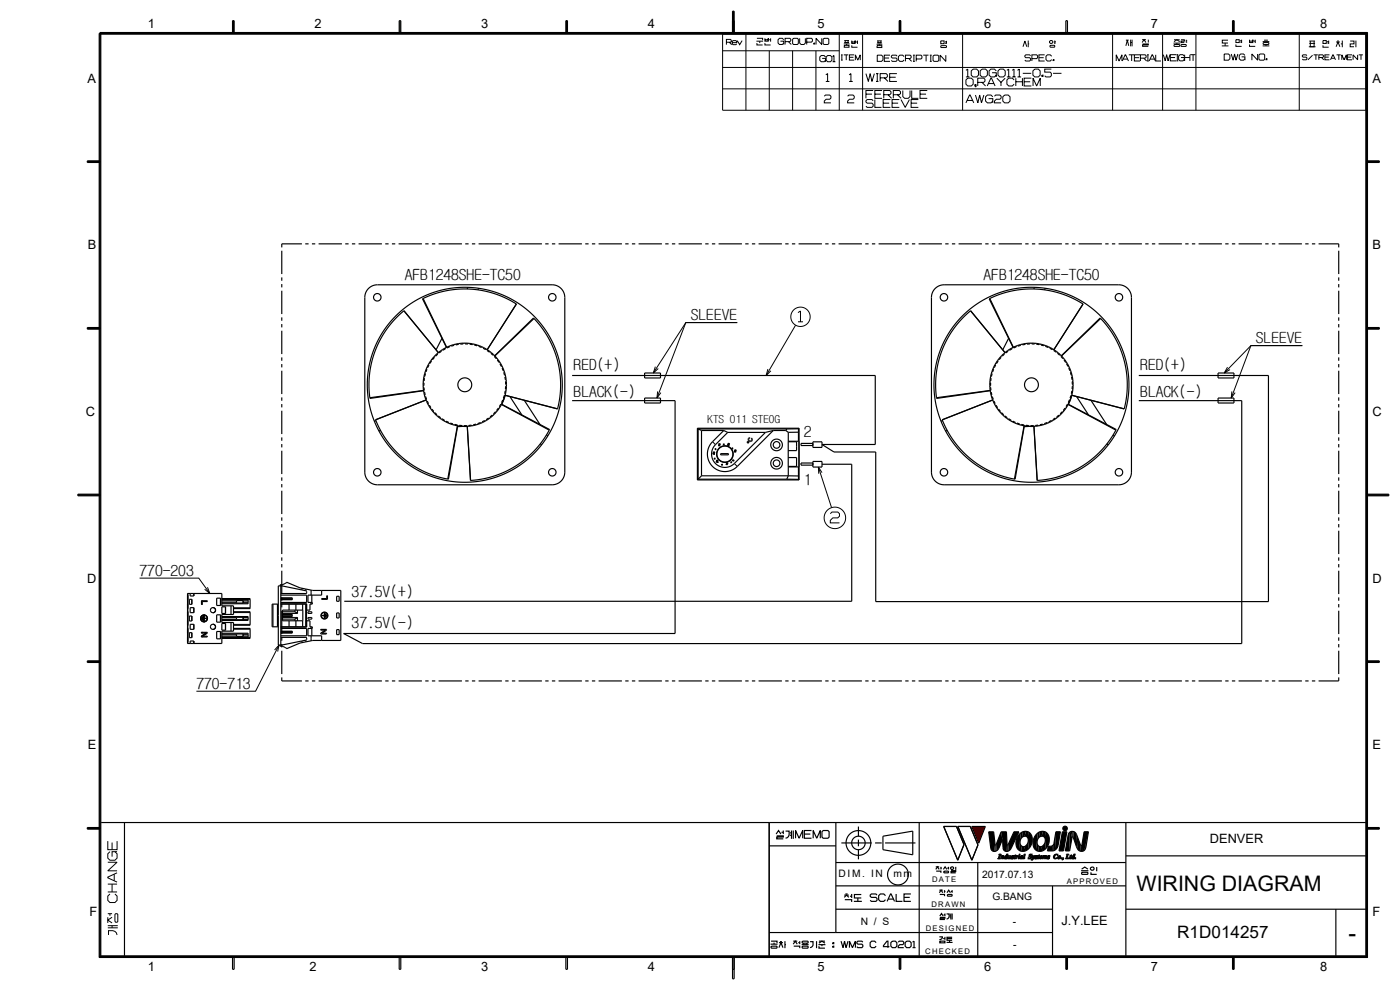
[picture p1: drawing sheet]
<svg xmlns="http://www.w3.org/2000/svg" width="420mm" height="297mm" viewBox="0 0 420 297" stroke-linecap="round" stroke-linejoin="round" font-family="sans-serif">
<defs><g id="words">
<text font-size="7" x="404.5" y="282.4">-</text>
<text font-size="6.4" x="341" y="267.2">WIRING DIAGRAM</text>
<text font-size="5.1" x="353.2" y="281.4">R1D014257</text>
<g font-size="4.6">
<text x="121.4" y="83.9">AFB1248SHE-TC50</text>
<text x="295.1" y="83.9">AFB1248SHE-TC50</text>
<text x="207.2" y="96.1">SLEEVE</text>
<text x="376.8" y="103">SLEEVE</text>
<text x="172.1" y="111.1">RED(+)</text>
<text x="342.1" y="111.1">RED(+)</text>
<text x="172.1" y="119">BLACK(-)</text>
<text x="342.1" y="119">BLACK(-)</text>
<text x="241.2" y="131">2</text>
<text x="241" y="145.4">1</text>
<text x="41.9" y="172.8">770-203</text>
<text x="105.5" y="179.1">37.5V(+)</text>
<text x="105.5" y="188.5">37.5V(-)</text>
<text x="58.9" y="206.7">770-713</text>
</g>
<g font-size="3.8">
<text x="44.4" y="8.4">1</text>
<text x="94.4" y="8.4">2</text>
<text x="144.4" y="8.4">3</text>
<text x="194.4" y="8.4">4</text>
<text x="245.2" y="8.4">5</text>
<text x="295.2" y="8.4">6</text>
<text x="345.2" y="8.4">7</text>
<text x="396.1" y="8.4">8</text>
<text x="26.2" y="24.8">A</text>
<text x="411.8" y="24.8">A</text>
<text x="26.4" y="74.7">B</text>
<text x="411.8" y="74.8">B</text>
<text x="25.8" y="124.7">C</text>
<text x="411.8" y="124.8">C</text>
<text x="26.1" y="174.9">D</text>
<text x="411.8" y="174.8">D</text>
<text x="26.4" y="224.7">E</text>
<text x="411.8" y="224.8">E</text>
<text x="363" y="252.8">DENVER</text>
<text x="26.9" y="274.8">F</text>
<text x="411.8" y="274.8">F</text>
<text x="318.5" y="277.4">J.Y.LEE</text>
<text x="44.4" y="291.2">1</text>
<text x="92.9" y="291.2">2</text>
<text x="144.4" y="291.2">3</text>
<text x="194.4" y="291.2">4</text>
<text x="245.2" y="291.2">5</text>
<text x="295.2" y="291.2">6</text>
<text x="345.2" y="291.2">7</text>
<text x="396.1" y="291.2">8</text>
</g>
<text font-size="3.4" x="212.2" y="127">KTS 011 STEOG</text>
<g font-size="3.1">
<text x="251.6" y="263.2">DIM. IN</text>
<text x="268" y="263.2">mm</text>
<text x="294.6" y="263.5">2017.07.13</text>
<text x="297.7" y="270.1">G.BANG</text>
<text x="258.2" y="277.5">N / S</text>
<text x="303.8" y="277.5">-</text>
<text x="303.9" y="284.5">-</text>
</g>
<g font-size="2.3">
<text x="279.6" y="264.5">DATE</text>
<text x="320.1" y="265.2">APPROVED</text>
<text x="279.5" y="272">DRAWN</text>
<text x="277.8" y="279.2">DESIGNED</text>
<text x="277.6" y="286.2">CHECKED</text>
</g>
</g></defs>
<path d="M291.5 247.9h4.1l-2 5.1z" fill-rule="evenodd" fill="#f00"/>
<g fill="#000">
<path d="M29.8 10h.4v276.8l-.4 .4z" fill-rule="evenodd"/>
<path d="M69.8 6.2h.4v3.8h-.4z" fill-rule="evenodd"/>
<path d="M169.8 6.2h.4v3.8h-.4z" fill-rule="evenodd"/>
<path d="M30 9.8h380.2l-.4 .4h-379.8z" fill-rule="evenodd"/>
<path d="M26.2 48.3h3.8v.4h-3.8z" fill-rule="evenodd"/>
<path d="M410 48.3h3.8v.4h-3.8z" fill-rule="evenodd"/>
<path d="M26.2 98.3h3.8v.4h-3.8z" fill-rule="evenodd"/>
<path d="M410 98.3h3.8v.4h-3.8z" fill-rule="evenodd"/>
<path d="M23.4 148.3h6.6v.4h-6.6z" fill-rule="evenodd"/>
<path d="M410 148.3h6.6v.4h-6.6z" fill-rule="evenodd"/>
<path d="M26.2 198.3h3.8v.4h-3.8z" fill-rule="evenodd"/>
<path d="M410 198.3h3.8v.4h-3.8z" fill-rule="evenodd"/>
<path d="M26.2 248.3h3.8v.4h-3.8z" fill-rule="evenodd"/>
<path d="M296.6 249.5h1.5l.4 3.8-.2 2.1-.6-.1-.4-.6z" fill-rule="evenodd"/>
<path d="M298.5 253.3l.1 2.1h-.3z" fill-rule="evenodd"/>
<path d="M298.6 253.5l.2-.1 .1 1.9-.3 .1z" fill-rule="evenodd"/>
<path d="M299.5 257.5h.4z" fill-rule="evenodd"/>
<path d="M299.8 256.4h.4l-.3 1.1z" fill-rule="evenodd"/>
<path d="M299.8 256.4l.1 1.1h-.4z" fill-rule="evenodd"/>
<path d="M299.4 257.6h.6z" fill-rule="evenodd"/>
<path d="M299.7 256.3h.6l-.5 .1z" fill-rule="evenodd"/>
<path d="M300.3 249.5a5 5 0 0 1-1.1 5.6l-.3 .2-.1-1.9z" fill-rule="evenodd"/>
<path d="M300.4 256.9v.7h-.2z" fill-rule="evenodd"/>
<path d="M300.2 256.4l.2-.1z" fill-rule="evenodd"/>
<path d="M300.6 257.1l.2-.2-.2 .4z" fill-rule="evenodd"/>
<path d="M300.6 257.1v.2z" fill-rule="evenodd"/>
<path d="M300.6 257.1l.2-.2z" fill-rule="evenodd"/>
<path d="M300.3 256.7h.4l-.3 .9z" fill-rule="evenodd"/>
<path d="M300.7 257.5l.1 .1z" fill-rule="evenodd"/>
<path d="M300.9 256.8l-.3 .3z" fill-rule="evenodd"/>
<path d="M300.9 257l-.1 .6z" fill-rule="evenodd"/>
<path d="M300.9 256.8l.1-.1v.9z" fill-rule="evenodd"/>
<path d="M301 256.7l.2 .8-.2 .1z" fill-rule="evenodd"/>
<path d="M301 256.7l.2 .1-.2 .7z" fill-rule="evenodd"/>
<path d="M301.3 257.4v.2z" fill-rule="evenodd"/>
<path d="M301.6 256.8l-.1 .9-.2-.3z" fill-rule="evenodd"/>
<path d="M301.6 256.8h.2l-.3 .9z" fill-rule="evenodd"/>
<path d="M301.6 257.5v.1z" fill-rule="evenodd"/>
<path d="M301.6 257.5v.1z" fill-rule="evenodd"/>
<path d="M301.9 256.9l.1 .6-.1 .2z" fill-rule="evenodd"/>
<path d="M301.9 257.2l-.1 .4z" fill-rule="evenodd"/>
<path d="M300.3 249.5h1.6l.1 5.9-.6-.1-.4-.5z" fill-rule="evenodd"/>
<path d="M301.8 256.7l.2 .8z" fill-rule="evenodd"/>
<path d="M302 256.4v1.1z" fill-rule="evenodd"/>
<path d="M302 257.5l-.1 .2z" fill-rule="evenodd"/>
<path d="M302.2 257.4l-.1 .2z" fill-rule="evenodd"/>
<path d="M302 256.3l.3-.1-.3 1.2z" fill-rule="evenodd"/>
<path d="M302.3 257.4v.1z" fill-rule="evenodd"/>
<path d="M302.1 253.3l.2 .2v1.9h-.3z" fill-rule="evenodd"/>
<path d="M302.5 257l-.1 .6z" fill-rule="evenodd"/>
<path d="M302.3 256.2l-.1 .6z" fill-rule="evenodd"/>
<path d="M302.6 256.7l-.2 .9z" fill-rule="evenodd"/>
<path d="M302.4 256.8l.2-.1z" fill-rule="evenodd"/>
<path d="M302.3 253.5l.3 1.8-.3 .1z" fill-rule="evenodd"/>
<path d="M302.6 257.4l.2-.1-.3 .3z" fill-rule="evenodd"/>
<path d="M302.6 256.7v.6z" fill-rule="evenodd"/>
<path d="M302.9 257.3v.3z" fill-rule="evenodd"/>
<path d="M303 256.7v1z" fill-rule="evenodd"/>
<path d="M302.9 257.1l-.2 .3z" fill-rule="evenodd"/>
<path d="M303 256.7l.1 .8 .2-.1-.2 .2z" fill-rule="evenodd"/>
<path d="M303.1 256.7h.2l-.2 .6z" fill-rule="evenodd"/>
<path d="M303.3 256.7l-.2 .6z" fill-rule="evenodd"/>
<path d="M303.4 257.4v.3z" fill-rule="evenodd"/>
<path d="M303.4 257.3v.4z" fill-rule="evenodd"/>
<path d="M303.4 257.3v.4z" fill-rule="evenodd"/>
<path d="M303.5 257.3v.3z" fill-rule="evenodd"/>
<path d="M303.4 257.3v.4z" fill-rule="evenodd"/>
<path d="M303.5 256.8l.2-.1v.6z" fill-rule="evenodd"/>
<path d="M303.5 257.3v.3z" fill-rule="evenodd"/>
<path d="M303.5 257.4l.2 .3z" fill-rule="evenodd"/>
<path d="M303.8 256.7l.2 .2z" fill-rule="evenodd"/>
<path d="M303.7 256.7l.1 .7z" fill-rule="evenodd"/>
<path d="M303.7 256.9l.1 .6z" fill-rule="evenodd"/>
<path d="M303.6 257.6h.3z" fill-rule="evenodd"/>
<path d="M303.8 256.9l.2 .4-.1 .3z" fill-rule="evenodd"/>
<path d="M304 256.7l.1 .3z" fill-rule="evenodd"/>
<path d="M304.1 256.7v.3z" fill-rule="evenodd"/>
<path d="M304.1 256.7v.3z" fill-rule="evenodd"/>
<path d="M304.1 256.8v.2z" fill-rule="evenodd"/>
<path d="M304.1 256.8v.2z" fill-rule="evenodd"/>
<path d="M304.3 256.9v.8z" fill-rule="evenodd"/>
<path d="M304.2 249.5h1.5l-2.4 5.1-.7 .7-.2-1.9z" fill-rule="evenodd"/>
<path d="M304.3 256.7l.3-.2-.2 1z" fill-rule="evenodd"/>
<path d="M304.3 256.9l.1 .6-.1 .2z" fill-rule="evenodd"/>
<path d="M304.4 257.5h.2l-.3 .2z" fill-rule="evenodd"/>
<path d="M304.6 256.5l-.2 .9z" fill-rule="evenodd"/>
<path d="M304.7 256.5l-.1 .2z" fill-rule="evenodd"/>
<path d="M304.7 256.5l-.1 .2z" fill-rule="evenodd"/>
<path d="M304.7 256.7v.1z" fill-rule="evenodd"/>
<path d="M304.6 256.7l.1 .2z" fill-rule="evenodd"/>
<path d="M305.7 250.5l.5-.6-.5 5.1a3.3 3.3 0 0 1 0-4.5z" fill-rule="evenodd"/>
<path d="M304.8 252.5v.9z" fill-rule="evenodd"/>
<path d="M304.9 256.9v.7h-.2z" fill-rule="evenodd"/>
<path d="M304.9 256.7v.9z" fill-rule="evenodd"/>
<path d="M305.1 256.7l-.1 .4z" fill-rule="evenodd"/>
<path d="M305 256.7v.9z" fill-rule="evenodd"/>
<path d="M305.2 256.9l-.1 .3z" fill-rule="evenodd"/>
<path d="M305.1 256.7v.2z" fill-rule="evenodd"/>
<path d="M305.2 256.8v.2z" fill-rule="evenodd"/>
<path d="M305.2 256.8l.1 .2z" fill-rule="evenodd"/>
<path d="M305.4 256.7v.3z" fill-rule="evenodd"/>
<path d="M305.5 256.7v.3z" fill-rule="evenodd"/>
<path d="M305.6 256.9v.7z" fill-rule="evenodd"/>
<path d="M305.6 256.9l.3-.2-.3 .9z" fill-rule="evenodd"/>
<path d="M305.9 256.7l-.2 .7z" fill-rule="evenodd"/>
<path d="M305.9 257.4l-.2 .2z" fill-rule="evenodd"/>
<path d="M305.6 256.8l.3-.1z" fill-rule="evenodd"/>
<path d="M305.9 256.7l-.1 .7z" fill-rule="evenodd"/>
<path d="M306.2 249.9l.6-.4-.2 1.7-.6 1.2z" fill-rule="evenodd"/>
<path d="M306.1 257.1l-.1 .5z" fill-rule="evenodd"/>
<path d="M306.3 256.8l-.2 .8z" fill-rule="evenodd"/>
<path d="M306.3 256.8l.2-.1-.2 .6z" fill-rule="evenodd"/>
<path d="M306.3 256.8v.6z" fill-rule="evenodd"/>
<path d="M306.3 257.4v.2z" fill-rule="evenodd"/>
<path d="M306.2 249.9l-.2 3 .4 .9 .1 1.6-.8-.4z" fill-rule="evenodd"/>
<path d="M306.4 253.8l1 .2 .2 1.3-1.1 .1z" fill-rule="evenodd"/>
<path d="M306.5 257.4v.2z" fill-rule="evenodd"/>
<path d="M306.6 256.8v.9l-.2-.3z" fill-rule="evenodd"/>
<path d="M306.8 249.5l1-.1-.4 1.5-.8 .3z" fill-rule="evenodd"/>
<path d="M306.5 256.7l.1 1z" fill-rule="evenodd"/>
<path d="M306.7 256.7l-.1 1z" fill-rule="evenodd"/>
<path d="M306.7 257.5l-.1 .2z" fill-rule="evenodd"/>
<path d="M306.9 257.4l-.3 .3z" fill-rule="evenodd"/>
<path d="M306.7 256.7l.2 .1-.2 .6z" fill-rule="evenodd"/>
<path d="M307.3 256.4l-.2 1.2z" fill-rule="evenodd"/>
<path d="M307.3 256.4v1.1l.1-.1-.3 .2z" fill-rule="evenodd"/>
<path d="M307.8 249.4l.7 .2-.2 1.8-.2-.3-.7-.2z" fill-rule="evenodd"/>
<path d="M307.2 256.3l.4-.1z" fill-rule="evenodd"/>
<path d="M307.3 256.4l.3-.1-.3 1.2z" fill-rule="evenodd"/>
<path d="M308.5 249.6a3.3 3.3 0 0 1 .1 5l-.3-3.2z" fill-rule="evenodd"/>
<path d="M308.5 251.9l.1 2.7-1 .7-.2-1.3 .7-.7z" fill-rule="evenodd"/>
<path d="M308.5 257.2v.5z" fill-rule="evenodd"/>
<path d="M308.5 257.2v.4z" fill-rule="evenodd"/>
<path d="M308.6 257.1v.5z" fill-rule="evenodd"/>
<path d="M308.6 257.2l.1 .4z" fill-rule="evenodd"/>
<path d="M308.8 256.4l.1 .6z" fill-rule="evenodd"/>
<path d="M308.7 257.4l.2 .3z" fill-rule="evenodd"/>
<path d="M309 256.5l.1 .6z" fill-rule="evenodd"/>
<path d="M309 256.5l.3 .4-.2 .4z" fill-rule="evenodd"/>
<path d="M308.8 256.4l.5-.1-.4 .7z" fill-rule="evenodd"/>
<path d="M309.3 256.3h.2v.4l-.4-.3z" fill-rule="evenodd"/>
<path d="M309.3 256.9l.2 .3-.3 .4z" fill-rule="evenodd"/>
<path d="M309.1 257.3l.1 .3-.3 .1z" fill-rule="evenodd"/>
<path d="M309.5 256.3v.4z" fill-rule="evenodd"/>
<path d="M309.5 256.3v.4z" fill-rule="evenodd"/>
<path d="M309.4 257.8l.1 .3z" fill-rule="evenodd"/>
<path d="M309.6 256.3v.4z" fill-rule="evenodd"/>
<path d="M309.5 257.8h.2l-.2 .3z" fill-rule="evenodd"/>
<path d="M309.9 256.7l.3 .7-.5 .6z" fill-rule="evenodd"/>
<path d="M309.7 256.8l.2-.1-.1 1z" fill-rule="evenodd"/>
<path d="M310.8 250.5l.5-.6-.5 5.1a3.3 3.3 0 0 1 0-4.5z" fill-rule="evenodd"/>
<path d="M309.9 252.5v.9z" fill-rule="evenodd"/>
<path d="M309.9 256.7l.1 .7z" fill-rule="evenodd"/>
<path d="M310.3 257.1l-.2 .4z" fill-rule="evenodd"/>
<path d="M310.2 256.7l.1 .2z" fill-rule="evenodd"/>
<path d="M310.3 256.7h.1l-.1 .3z" fill-rule="evenodd"/>
<path d="M310.5 257.4v.3z" fill-rule="evenodd"/>
<path d="M310.4 256.7l-.2 .7z" fill-rule="evenodd"/>
<path d="M310.5 257.3v.4z" fill-rule="evenodd"/>
<path d="M310.5 257.3v.4z" fill-rule="evenodd"/>
<path d="M310.6 257.3v.3z" fill-rule="evenodd"/>
<path d="M310.5 257.3v.4z" fill-rule="evenodd"/>
<path d="M310.6 257.4v.3z" fill-rule="evenodd"/>
<path d="M310.6 257.5l.2 .2z" fill-rule="evenodd"/>
<path d="M310.8 256.9l.3 .2-.2 .4z" fill-rule="evenodd"/>
<path d="M310.6 256.8l.2-.1v.6z" fill-rule="evenodd"/>
<path d="M310.8 256.7l.1 .7z" fill-rule="evenodd"/>
<path d="M310.9 256.7l.2 .2z" fill-rule="evenodd"/>
<path d="M311.1 257.1v.3l-.3 .3z" fill-rule="evenodd"/>
<path d="M311.1 257.1v.3z" fill-rule="evenodd"/>
<path d="M311.3 249.9l.6-.4-.2 1.7-.6 1.2z" fill-rule="evenodd"/>
<path d="M311.2 256.7v.3z" fill-rule="evenodd"/>
<path d="M311.1 256.7l.1 .3z" fill-rule="evenodd"/>
<path d="M311.2 256.7v.3z" fill-rule="evenodd"/>
<path d="M311.2 256.8v.2z" fill-rule="evenodd"/>
<path d="M311.4 256.9l-.1 .8z" fill-rule="evenodd"/>
<path d="M311.4 256.7l.3-.2-.2 1z" fill-rule="evenodd"/>
<path d="M311.4 256.9l.1 .6-.2 .2z" fill-rule="evenodd"/>
<path d="M311.3 249.9l-.2 3 .5 .9v1.6l-.8-.4z" fill-rule="evenodd"/>
<path d="M311.6 253.8l.9 .2 .2 1.3-1.1 .1z" fill-rule="evenodd"/>
<path d="M311.5 257.5h.2l-.4 .2z" fill-rule="evenodd"/>
<path d="M311.9 249.5l1-.1-.4 1.5-.8 .3z" fill-rule="evenodd"/>
<path d="M311.7 256.5l-.2 .9z" fill-rule="evenodd"/>
<path d="M311.8 256.5l-.1 .2z" fill-rule="evenodd"/>
<path d="M311.8 256.5l-.1 .2z" fill-rule="evenodd"/>
<path d="M311.7 256.7l.1 .1z" fill-rule="evenodd"/>
<path d="M311.7 256.7l.1 .2z" fill-rule="evenodd"/>
<path d="M311.9 257.1v.5z" fill-rule="evenodd"/>
<path d="M312 256.9l.1 .8z" fill-rule="evenodd"/>
<path d="M312 257.3l.1 .4z" fill-rule="evenodd"/>
<path d="M312.1 257.1l.3 .1z" fill-rule="evenodd"/>
<path d="M312.1 257.2h.3z" fill-rule="evenodd"/>
<path d="M312 256.9l.3-.1-.2 .5z" fill-rule="evenodd"/>
<path d="M312.1 257.4l.1 .2-.1 .1z" fill-rule="evenodd"/>
<path d="M312.4 256.8l.2 .3-.2 .1z" fill-rule="evenodd"/>
<path d="M312.9 249.4l.7 .2-.1 1.8-.3-.3-.7-.2z" fill-rule="evenodd"/>
<path d="M312.2 256.8l.4-.1v.4z" fill-rule="evenodd"/>
<path d="M312.3 257.5l.2-.1z" fill-rule="evenodd"/>
<path d="M312.6 256.7v.4z" fill-rule="evenodd"/>
<path d="M312.9 256.9l-.2 .7z" fill-rule="evenodd"/>
<path d="M312.9 256.9l.2-.2-.2 .9h-.2z" fill-rule="evenodd"/>
<path d="M313.1 256.7l-.2 .9z" fill-rule="evenodd"/>
<path d="M313.1 256.7l-.2 .9z" fill-rule="evenodd"/>
<path d="M312.8 256.8l.3-.1z" fill-rule="evenodd"/>
<path d="M313.1 256.7v.4z" fill-rule="evenodd"/>
<path d="M313.2 256.9l-.2 .5z" fill-rule="evenodd"/>
<path d="M313.1 256.7v.3z" fill-rule="evenodd"/>
<path d="M313.2 257.4l-.1 .2z" fill-rule="evenodd"/>
<path d="M313.3 256.8l.1-.1-.2 .3z" fill-rule="evenodd"/>
<path d="M313.4 256.7v.9h-.3z" fill-rule="evenodd"/>
<path d="M313.4 256.7v.9z" fill-rule="evenodd"/>
<path d="M313.6 249.6a3.3 3.3 0 0 1 .1 5l-.2-3.2z" fill-rule="evenodd"/>
<path d="M313.4 256.7v.9z" fill-rule="evenodd"/>
<path d="M313.5 256.7l.1 .4z" fill-rule="evenodd"/>
<path d="M313.6 256.7v.4z" fill-rule="evenodd"/>
<path d="M313.6 251.9l.1 2.7-1 .7-.2-1.3 1-1.1z" fill-rule="evenodd"/>
<path d="M313.6 257l-.1 .3z" fill-rule="evenodd"/>
<path d="M313.8 257l-.1 .6z" fill-rule="evenodd"/>
<path d="M313.7 257.3v.3z" fill-rule="evenodd"/>
<path d="M313.8 256.8v.8v-.7l-.2 .1z" fill-rule="evenodd"/>
<path d="M313.8 256.9l-.1 .7z" fill-rule="evenodd"/>
<path d="M313.9 256.7l-.1 .9z" fill-rule="evenodd"/>
<path d="M314 257.4v.1z" fill-rule="evenodd"/>
<path d="M313.9 256.7v.7z" fill-rule="evenodd"/>
<path d="M314 256.7v.5z" fill-rule="evenodd"/>
<path d="M314.2 257.4v.3z" fill-rule="evenodd"/>
<path d="M314.2 257.3v.4z" fill-rule="evenodd"/>
<path d="M314.2 257.3v.4z" fill-rule="evenodd"/>
<path d="M314.3 257.3v.3z" fill-rule="evenodd"/>
<path d="M314.3 257.3v.4z" fill-rule="evenodd"/>
<path d="M314.3 256.8l.3-.1-.1 .6z" fill-rule="evenodd"/>
<path d="M314.3 257.3v.3z" fill-rule="evenodd"/>
<path d="M314.3 257.4l.2 .3z" fill-rule="evenodd"/>
<path d="M314.7 256.7l.1 .2z" fill-rule="evenodd"/>
<path d="M314.6 256.7v.7z" fill-rule="evenodd"/>
<path d="M314.6 256.9v.6z" fill-rule="evenodd"/>
<path d="M314.4 257.6h.3z" fill-rule="evenodd"/>
<path d="M314.6 256.9l.2 .4-.1 .3z" fill-rule="evenodd"/>
<path d="M314.8 256.7l.1 .3z" fill-rule="evenodd"/>
<path d="M314.9 256.7v.3z" fill-rule="evenodd"/>
<path d="M314.9 256.7v.3z" fill-rule="evenodd"/>
<path d="M314.9 256.8v.2z" fill-rule="evenodd"/>
<path d="M314.9 256.8v.2z" fill-rule="evenodd"/>
<path d="M314.5 253.9l1.3-.3 .1 1.7h-1.7z" fill-rule="evenodd"/>
<path d="M315.8 253.6l.1 1.7z" fill-rule="evenodd"/>
<path d="M316 253.5l-.1 1.8z" fill-rule="evenodd"/>
<path d="M316.2 256.7l.1 .9-.3-.4z" fill-rule="evenodd"/>
<path d="M316.4 257.1l.2 .6-.3-.1z" fill-rule="evenodd"/>
<path d="M316.4 256.4l.4-.1-.5 1.3-.1-.9z" fill-rule="evenodd"/>
<path d="M316.5 257.4h.5l-.2 .2z" fill-rule="evenodd"/>
<path d="M316.8 249.5h1.3l-.7 4.4-.9 1.2z" fill-rule="evenodd"/>
<path d="M316.8 249.5l-.3 5.6-.6 .2 .1-1.8z" fill-rule="evenodd"/>
<path d="M316.8 256.3h.4v.4l-.3-.4-.3 .3z" fill-rule="evenodd"/>
<path d="M317.1 257.3l-.1 .2z" fill-rule="evenodd"/>
<path d="M317.2 256.3l.1 .4z" fill-rule="evenodd"/>
<path d="M317.3 256.3v.4z" fill-rule="evenodd"/>
<path d="M317.3 256.3v.4z" fill-rule="evenodd"/>
<path d="M317.6 256.8l-.2 .8-.1-.3z" fill-rule="evenodd"/>
<path d="M317.6 256.8l.2-.1-.2 1-.2-.1z" fill-rule="evenodd"/>
<path d="M317.9 257.3l.2 .1-.5 .3z" fill-rule="evenodd"/>
<path d="M317.8 256.7h.3l-.2 .3z" fill-rule="evenodd"/>
<path d="M318.1 256.7v.7l-.2-.1z" fill-rule="evenodd"/>
<path d="M318.8 257.7l-.1 .3z" fill-rule="evenodd"/>
<path d="M318.7 249.5h1.4l-1.1 5.8h-1.3z" fill-rule="evenodd"/>
<path d="M318.8 257.4l.2-.1v.5z" fill-rule="evenodd"/>
<path d="M319 257.3v.5z" fill-rule="evenodd"/>
<path d="M319 257.3v.5z" fill-rule="evenodd"/>
<path d="M320.1 256.4l.1 1.1h-.4z" fill-rule="evenodd"/>
<path d="M320.1 256.4h.4l-.4 1.1z" fill-rule="evenodd"/>
<path d="M320 256.3h.6z" fill-rule="evenodd"/>
<path d="M319.6 257.6l1.1-.2v.2z" fill-rule="evenodd"/>
<path d="M320.7 257.4v.2z" fill-rule="evenodd"/>
<path d="M320.8 257.3l-.1 .3z" fill-rule="evenodd"/>
<path d="M320.8 249.8l.1 5.5h-1.3l.8-4.8z" fill-rule="evenodd"/>
<path d="M321 256.9v.8z" fill-rule="evenodd"/>
<path d="M320.8 249.8l.4-.3 .4 1.7-.7 4.1z" fill-rule="evenodd"/>
<path d="M321 256.7l.4-.2-.2 1z" fill-rule="evenodd"/>
<path d="M321.1 256.9l.1 .6-.2 .2z" fill-rule="evenodd"/>
<path d="M321.2 257.5h.1l-.3 .2z" fill-rule="evenodd"/>
<path d="M321.4 256.5l-.2 .9z" fill-rule="evenodd"/>
<path d="M321.4 256.5v.2z" fill-rule="evenodd"/>
<path d="M321.4 256.5v.2z" fill-rule="evenodd"/>
<path d="M321.4 256.7l.1 .1z" fill-rule="evenodd"/>
<path d="M321.4 256.7v.2z" fill-rule="evenodd"/>
<path d="M321.5 257.4v.2z" fill-rule="evenodd"/>
<path d="M321.8 256.8l-.1 .9-.2-.3z" fill-rule="evenodd"/>
<path d="M321.2 249.5l.5-.1-.1 1.8z" fill-rule="evenodd"/>
<path d="M321.8 256.8h.2l-.3 .9z" fill-rule="evenodd"/>
<path d="M321.8 257.5v.1z" fill-rule="evenodd"/>
<path d="M321.8 257.5v.1z" fill-rule="evenodd"/>
<path d="M322.1 256.9l.1 .6-.2 .2z" fill-rule="evenodd"/>
<path d="M322 257.2v.4z" fill-rule="evenodd"/>
<path d="M321.7 249.4l.4 .1-.1 1.7-.3-.1z" fill-rule="evenodd"/>
<path d="M322 256.7l.2 .8z" fill-rule="evenodd"/>
<path d="M322.2 256.3l.2-.1-.2 1.3z" fill-rule="evenodd"/>
<path d="M322.2 256.3v1.2z" fill-rule="evenodd"/>
<path d="M322.2 257.5l-.2 .2z" fill-rule="evenodd"/>
<path d="M322.3 257.4l-.1 .2z" fill-rule="evenodd"/>
<path d="M322.4 256.2v.6z" fill-rule="evenodd"/>
<path d="M322.1 249.5l.9 .9 .2 4.2-1.2-3.4z" fill-rule="evenodd"/>
<path d="M323 250.4l1.2 3.2-.2 1.7-.8-.7z" fill-rule="evenodd"/>
<path d="M324.2 253.6l.1 1.8-.3-.1z" fill-rule="evenodd"/>
<path d="M324.3 253.7l.3-.2v1.9h-.3z" fill-rule="evenodd"/>
<path d="M325.2 249.5h1.3l-1.1 5.6-.8 .3v-1.9z" fill-rule="evenodd"/>
<path d="M326.5 249.5l-.8 4.8-.3 .8z" fill-rule="evenodd"/>
<path d="M410 248.3h3.8v.4h-3.8z" fill-rule="evenodd"/>
<path d="M30.2 286.8h379.6l.4 .4h-380.4z" fill-rule="evenodd"/>
<path d="M269.8 287h.4v3.8h-.4z" fill-rule="evenodd"/>
<path d="M319.8 287h.4v3.8h-.4z" fill-rule="evenodd"/>
<path d="M369.8 287h.4v3.8h-.4z" fill-rule="evenodd"/>
<path d="M409.8 10.2l.4-.4v277.4l-.4-.4z" fill-rule="evenodd"/>
<circle cx="305.9" cy="256.4" r=".16"/>
<circle cx="318.4" cy="257.5" r=".17"/>
<circle cx="319.5" cy="248.5" r=".68"/>
<circle cx="322.6" cy="257.5" r=".17"/>
</g>
<path d="M119.8 6.2h.4v3.8h-.4z" fill-rule="evenodd" fill="#0f0"/>
<g fill="#000">
<path d="M219.8 3.4h.4v6.6h-.4z" fill-rule="evenodd"/>
<path d="M219.8 6.2h.4v3.8h-.4z" fill-rule="evenodd"/>
</g>
<path d="M369.8 6.2h.4v3.8h-.4z" fill-rule="evenodd" fill="#0f0"/>
<g fill="#000">
<path d="M269.8 6.2h.4v3.8h-.4z" fill-rule="evenodd"/>
<path d="M269.8 6.2h.4v3.8h-.4z" fill-rule="evenodd"/>
<path d="M269.8 6.2h.4v3.8h-.4z" fill-rule="evenodd"/>
<path d="M269.8 6.2h.4v3.8h-.4z" fill-rule="evenodd"/>
<path d="M269.8 6.2h.4v3.8h-.4z" fill-rule="evenodd"/>
<path d="M369.8 6.2h.4v3.8h-.4z" fill-rule="evenodd"/>
</g>
<g fill="none" stroke="#000" stroke-width=".35">
<path d="M69.8 6.2h.4v3.8h-.4zM119.8 6.2h.4v3.8h-.4zM169.8 6.2h.4v3.8h-.4zM219.8 6.2h.4M219.8 3.4h.4v6.6h-.4zM269.8 6.2h.4v3.8h-.4zM319.8 6.2h.4v3.8h-.4zM369.8 6.2h.4v3.8h-.4zM409.8 10.2v276.6M410.2 9.8h-380.2v.4h379.8M410.2 9.8l-.4 .4M410.2 9.8v277.4"/>
<path d="M26.2 48.3h3.8v.4h-3.8zM410 48.3h3.8v.4h-3.8zM84.5 75.2v7M90.6 73.2h-6.1v1M91.6 73.2h1M93.6 73.2h1M95.6 73.2h7M103.6 73.2h1M105.6 73.2h1M107.6 73.2h7M115.6 73.2h1M117.6 73.2h1"/>
<path d="M119.6 73.2h7M127.6 73.2h1M129.6 73.2h1M131.6 73.2h7M139.6 73.2h1M141.6 73.2h1M143.6 73.2h7M151.6 73.2h1M153.6 73.2h1M155.6 73.2h7M163.6 73.2h1M165.6 73.2h1"/>
<path d="M167.6 73.2h7M175.6 73.2h1M177.6 73.2h1M179.6 73.2h7M187.6 73.2h1M189.6 73.2h1M191.6 73.2h7M199.6 73.2h1M201.6 73.2h1M203.6 73.2h7M211.6 73.2h1M213.6 73.2h1"/>
<path d="M215.6 73.2h7M223.6 73.2h1M225.6 73.2h1M227.6 73.2h7M235.6 73.2h1M237.6 73.2h1M239.6 73.2h7M247.6 73.2h1M249.6 73.2h1M251.6 73.2h7M259.6 73.2h1M261.6 73.2h1"/>
<path d="M263.6 73.2h7M271.6 73.2h1M273.6 73.2h1M275.6 73.2h7M283.6 73.2h1M285.6 73.2h1M287.6 73.2h7M295.6 73.2h1M297.6 73.2h1M299.6 73.2h7M307.6 73.2h1M309.6 73.2h1"/>
<path d="M311.6 73.2h7M319.6 73.2h1M321.6 73.2h1M323.6 73.2h7M331.6 73.2h1M333.6 73.2h1M335.6 73.2h7M343.6 73.2h1M345.6 73.2h1M347.6 73.2h7M355.6 73.2h1M357.6 73.2h1"/>
<path d="M359.6 73.2h7M367.6 73.2h1M369.6 73.2h1M371.6 73.2h7M379.6 73.2h1M381.6 73.2h1M383.6 73.2h7M391.6 73.2h1M393.6 73.2h1M395.6 73.2h6v1M401.6 75.2v7M26.2 98.3h3.8v.4h-3.8z"/>
<path d="M84.5 83.2v1M84.5 85.2v1M84.5 87.2v7M84.5 95.2v1M84.5 97.2v1M84.5 99.2v7M110.5 86.6l1.3-.9 1.4-.3h52.4a3.8 3.8 0 0 1 3.8 3.8v52.4a3.8 3.8 0 0 1-3.8 3.8h-52.4a3.8 3.8 0 0 1-3.8-3.8v-52.4l.3-1.4zM121.2 93.2l-2.6 2.4-2.4 2.9-2 3.2-1.6 3.4-1 3.1-.7 3.6-.2 3.8 .3 3.7M121.2 93.2l10.3 12.6zM126.9 89.5l3.5-1.4 3.6-.9 3.8-.5h3.5l3.7 .5 3.4 .9 3.2 1.3 3.3 1.8M126.9 89.5l7.1 14.7M126.9 89.5l-.1 .1 7.1 14.6"/>
<path d="M140.4 86.2l-.3 .5M143.6 86.5l-.2 .5M154.9 91.2l-8.7 13.7zM160.2 95.5l2.4 2.9 1.9 3 1.5 3.1 1.4 4 .6 3.7 .2 3.5-.3 3.5-.6 3.4M160.2 95.5l-11.7 11.3M160.2 95.5l-.1-.1-11.7 11.3M280.5 86.6l1.3-.9 1.4-.3h52.4a3.8 3.8 0 0 1 3.8 3.8v52.4a3.8 3.8 0 0 1-3.8 3.8h-52.4a3.8 3.8 0 0 1-3.8-3.8v-52.4l.3-1.4zM291.2 93.2l-2.6 2.4-2.4 2.9-2 3.2-1.6 3.4-1 3.1-.7 3.6-.2 3.8 .3 3.7M291.2 93.2l10.3 12.6zM296.9 89.5l3.5-1.4 3.6-.9 3.8-.5h3.5l3.7 .5 3.4 .9 3.2 1.3 3.3 1.8M296.9 89.5l7.1 14.7M296.9 89.5l-.1 .1 7.1 14.6"/>
<path d="M310.4 86.2l-.3 .5M313.6 86.5l-.2 .5M324.9 91.2l-8.7 13.7M324.9 91.2h.1M330.2 95.5l2.4 2.9 1.9 3 1.5 3.1 1.4 4 .6 3.7 .2 3.5-.3 3.5-.6 3.4M330.2 95.5l-11.7 11.3M330.2 95.5l-.1-.1-11.7 11.3M401.6 83.2v1M401.6 85.2v1M401.6 87.2v7M401.6 95.2v1M401.6 97.2v1"/>
<path d="M401.6 99.2v7M410 98.3h3.8v.4h-3.8zM84.5 107.2v1M84.5 109.2v1M84.5 111.2v7M84.5 119.2v1M126.9 115.7l.1 .6M127 114.9l-.1 .8M127 114.9h.2v.8h-.3M127 116.3l.1 .8M127 116.3h.2l.1 .8h-.2M127 114.3v.6"/>
<path d="M127.1 117.1v.6M127.1 117.1l-16.1 2.2M127.1 117.2l-16.1 2.3v-.2M127.1 113.4l-.1 .9M127.1 113.4l.2 .1-.1 .8h-.2M127.1 117.7l.2 .8M127.1 117.7l.3-.1 .2 .9h-.3M127.2 112.9l-.1 .5M127.3 118.5l.2 .6M127.4 112l-.2 .9M127.4 112l.2 .1-.2 .8h-.2M127.5 119.1l.3 .8"/>
<path d="M127.5 119.1l.2-.1 .3 .8-.2 .1M127.6 111.5l-.2 .5M127.8 119.9l.2 .5M127.8 120l-15.1 5.9M127.9 110.7l-.3 .8M127.9 110.7l.2 .1-.3 .8-.2-.1M128.1 110.2l-.2 .5M128.5 109.4l-.4 .8M128.5 109.4l.2 .1-.4 .8-.2-.1M128.8 108.9l-.3 .5M129.3 108.2l-.5 .7M129.3 108.2l.1 .1-.4 .7-.2-.1"/>
<path d="M129.6 107.7l-.3 .5M130.1 107.1l-.5 .6M130.1 107.1l.2 .1-.5 .7-.2-.2M130.5 106.7l-.4 .4M131.2 106.1l-.7 .6M131.2 106.1l.1 .1-.6 .6-.2-.1M131.6 105.7l-.4 .4M132.3 105.2l-.7 .5M132.3 105.2l.1 .2-.7 .5-.1-.2M132.6 101.5l-1.8 3.4M132.8 104.9l-.5 .3M133.5 104.4l-.7 .5"/>
<path d="M133.5 104.4l.1 .2-.7 .5-.1-.2M134 104.2l-.5 .2M134.8 103.8l-.8 .4M134.8 103.8l.1 .3-.8 .3-.1-.2M135.3 103.6l-.5 .2M136.1 103.4l-.8 .2M136.1 103.4l.1 .2-.8 .3-.1-.3M136.7 103.2l-.6 .2M137.5 103.1l-.8 .1M137.5 103.1l.1 .2-.8 .2-.1-.3M138.1 103l-.6 .1M139 102.9l-.9 .1"/>
<path d="M139 102.9v.3h-.9v-.2M139.5 102.9h-.5M139.5 102.9l.9 .1M139.5 102.9v.3h.9v-.2M140.4 103h.6M141 103l.8 .2M141 103l-.1 .3 .9 .1v-.2M141.8 103.2l.6 .1M142.4 103.3l.8 .2M142.4 103.3l-.1 .2 .8 .2 .1-.2M143.2 103.5l.5 .2M143.7 103.7l.8 .3"/>
<path d="M143.7 103.7l-.1 .2 .8 .3 .1-.2M144.5 104l.5 .3M145 104.3l.8 .4M145 104.3l-.1 .2 .8 .4 .1-.2M145.8 104.7l.5 .3M146.3 105l.7 .5M146.3 105l-.2 .2 .7 .5 .2-.2M147 105.5l.4 .3M147.4 105.8l.7 .6M147.4 105.8l-.1 .2 .6 .6 .2-.2M148.1 106.4l.4 .4M148.5 106.8l.5 .6"/>
<path d="M148.5 106.8l-.2 .2 .6 .6 .1-.2M149 107.4l.4 .5M149.4 107.9l.5 .7M149.4 107.9l-.2 .1 .5 .7 .2-.1M149.9 108.6l.3 .5M150.2 109.1l.4 .7M150.2 109.1l-.2 .1 .4 .7 .2-.1M150.6 109.8l.3 .5M150.9 110.3l.3 .8M150.9 110.3l-.3 .1 .4 .8 .2-.1M151.2 111.1l.2 .6M151.3 119.5l-.3 .6"/>
<path d="M151.4 111.7l.2 .8M151.4 111.7h-.3l.3 .8h.2M151.5 118.7l-.2 .8M151.5 118.7l-.2-.1-.3 .8 .3 .1M151.5 118.6l15.8 4M151.6 112.5l.1 .6M151.6 118.1l-.1 .6M151.7 113.1l.1 .8M151.7 113.1h-.2l.1 .8h.2M151.8 117.3l-.2 .8M151.8 117.3h-.2l-.2 .8h.2M151.8 113.9l.1 .6"/>
<path d="M151.9 116.7l-.1 .6M151.9 114.5v.8M151.9 114.5h-.2v.8h.2M151.9 115.9v.8M151.9 115.9h-.2l-.1 .8h.3M151.9 115.3v.6M153 119l3.5 5.5M171.6 112.6h91v20.7h-16l3.6 2.3h12.5v44.9h117.8v-67.9h-38.9M193.4 119.4h4.7v1.5h-4.7zM193.4 111.9h4.7v1.5h-4.7zM296.9 115.7l.1 .6M297 114.9l-.1 .8"/>
<path d="M297 114.9h.2v.8h-.3M297 116.3l.1 .8M297 116.3h.2l.1 .8h-.2M297 114.3v.6M297.1 117.1v.6M297.1 117.1l-16.1 2.2M297.1 117.2l-16.1 2.3v-.2M297.1 113.4l-.1 .9M297.1 113.4l.2 .1-.1 .8h-.2M297.1 117.7l.2 .8M297.1 117.7l.3-.1 .2 .9h-.3M297.2 112.9l-.1 .5"/>
<path d="M297.3 118.5l.2 .6M297.4 112l-.2 .9M297.4 112l.2 .1-.2 .8h-.2M297.5 119.1l.3 .8M297.5 119.1l.2-.1 .3 .8-.2 .1M297.6 111.5l-.2 .5M297.8 119.9l.2 .5M297.9 110.7l-.3 .8M297.9 110.7l.2 .1-.3 .8-.2-.1M298.1 110.2l-.2 .5M298.5 109.4l-.4 .8M298.5 109.4l.2 .1-.4 .8-.2-.1"/>
<path d="M298.8 108.9l-.3 .5M299.3 108.2l-.5 .7M299.3 108.2l.1 .1-.4 .7-.2-.1M299.6 107.7l-.3 .5M300.1 107.1l-.5 .6M300.1 107.1l.2 .1-.5 .7-.2-.2M300.5 106.7l-.4 .4M301.2 106.1l-.7 .6M301.2 106.1l.1 .1-.6 .6-.2-.1M301.6 105.7l-.4 .4M302.3 105.2l-.7 .5M302.3 105.2l.1 .2-.7 .5-.1-.2"/>
<path d="M302.6 101.5l-1.8 3.4M302.8 104.9l-.5 .3M303.5 104.4l-.7 .5M303.5 104.4l.1 .2-.7 .5-.1-.2M304 104.2l-.5 .2M304.8 103.8l-.8 .4M304.8 103.8l.1 .3-.8 .3-.1-.2M305.3 103.6l-.5 .2M306.1 103.4l-.8 .2M306.1 103.4l.1 .2-.8 .3-.1-.3M306.7 103.2l-.6 .2M307.5 103.1l-.8 .1"/>
<path d="M307.5 103.1l.1 .2-.8 .2-.1-.3M308.1 103l-.6 .1M309 102.9l-.9 .1M309 102.9v.3h-.9v-.2M309.5 102.9h-.5M309.5 102.9l.9 .1M309.5 102.9v.3h.9v-.2M310.4 103h.6M311 103l.8 .2M311 103l-.1 .3 .9 .1v-.2M311.8 103.2l.6 .1M312.4 103.3l.8 .2"/>
<path d="M312.4 103.3l-.1 .2 .8 .2 .1-.2M313.2 103.5l.5 .2M313.7 103.7l.8 .3M313.7 103.7l-.1 .2 .8 .3 .1-.2M314.5 104l.5 .3M315 104.3l.8 .4M315 104.3l-.1 .2 .8 .4 .1-.2M315.8 104.7l.5 .3M316.3 105l.7 .5M316.3 105l-.2 .2 .7 .5 .2-.2M317 105.5l.4 .3M317.4 105.8l.7 .6"/>
<path d="M317.4 105.8l-.1 .2 .6 .6 .2-.2M318.1 106.4l.4 .4M318.5 106.8l.5 .6M318.5 106.8l-.2 .2 .6 .6 .1-.2M319 107.4l.4 .5M319.4 107.9l.5 .7M319.4 107.9l-.2 .1 .5 .7 .2-.1M319.9 108.6l.3 .5M320.2 109.1l.4 .7M320.2 109.1l-.2 .1 .4 .7 .2-.1M320.6 109.8l.3 .5M320.9 110.3l.3 .8"/>
<path d="M320.9 110.3l-.3 .1 .4 .8 .2-.1M321.2 111.1l.2 .6M321.3 119.5l-.3 .6M321.4 111.7l.2 .8M321.4 111.7h-.3l.3 .8h.2M321.5 118.7l-.2 .8M321.5 118.7l-.2-.1-.3 .8 .3 .1M321.5 118.6l-1 2.7 14.4 7.6-.1 .1M321.5 118.6l15.8 4M321.6 112.5l.1 .6M321.6 118.1l-.1 .6M321.7 113.1l.1 .8"/>
<path d="M321.7 113.1h-.2l.1 .8h.2M321.8 117.3l-.2 .8M321.8 117.3h-.2l-.2 .8h.2M321.8 113.9l.1 .6M321.9 116.7l-.1 .6M321.9 114.5v.8M321.9 114.5h-.2v.8h.2M321.9 115.9v.8M321.9 115.9h-.2l-.1 .8h.3M321.9 115.3v.6M323 119l3.5 5.5M365.4 111.9h4.8v1.5h-4.8z"/>
<path d="M365.4 119.4h4.8v1.5h-4.8zM401.6 107.2v1M401.6 109.2v1M401.6 111.2v7M401.6 119.2v1M84.5 121.2v1M84.5 123.2v7M84.5 131.2v1M84.5 133.2v1M84.5 135.2v7M112.7 125.9v.1M112.7 126l1.6 3.4 2 3.1 2.2 2.7 2.8 2.5 2.8 2.1 3.3 1.8 3.3 1.2 3.6 .9"/>
<path d="M112.8 126.3h-.5M114.2 129.2h-.6M128 120.4l.3 .8M128 120.4l.2-.1 .3 .8-.2 .1M128.3 121.2l.3 .5M128.6 121.7l.5 .7M128.6 121.7l.2-.1 .5 .7-.2 .1M129.1 122.4l.3 .5M129.4 122.9l.5 .6M129.4 122.9l.2-.2 .5 .7-.2 .1M129.9 123.5l.4 .5M130.3 124l.6 .6"/>
<path d="M130.3 124l.2-.2 .6 .6-.2 .2M130.9 124.6l.4 .4M131.3 125l.7 .5M131.3 125l.2-.2 .7 .5-.2 .2M132 125.5l.5 .3M132.5 125.8l.7 .5M132.5 125.8l.1-.2 .7 .5-.1 .2M133.2 126.3l.5 .3M133.7 126.6l.8 .3M133.7 126.6l.1-.3 .8 .4-.1 .2M134.5 126.9l.5 .2M135 127.1l.8 .3"/>
<path d="M135 127.1l.1-.2 .8 .3-.1 .2M135.8 127.4l.6 .2M136.4 127.6l.8 .1M136.4 127.6v-.3l.9 .2-.1 .2M137.2 127.7l.6 .1M137.2 127.7l-2.9 16M137.3 128l2.9-.1 .9 16.2M137.3 127.8l-2.8 16-.2-.1M137.8 127.8l.8 .1M137.8 127.8v-.2l.8 .1v.2M138.6 127.9h.6M140 127.9h-.8"/>
<path d="M140 127.9v-.2h-.8v.2M140.6 127.9h-.6M141.5 127.8l-.9 .1M141.5 127.8l-.1-.3-.8 .1v.3M142 127.7l-.5 .1M142.9 127.5l-.9 .2M142.9 127.5l-.1-.3-.8 .2v.3M143.4 127.3l-.5 .2M144.2 127l-.8 .3M144.2 127l-.1-.2-.8 .3 .1 .2M144.7 126.8l-.5 .2M145.5 126.4l-.8 .4"/>
<path d="M145.5 126.4l-.1-.2-.8 .3 .1 .3M146 126.1l-.5 .3M146.7 125.6l-.7 .5M146.7 125.6l-.1-.2-.7 .5 .1 .2M147.2 125.3l-.5 .3M147.8 124.7l-.6 .6M147.8 124.7l-.1-.2-.7 .6 .2 .2M148.2 124.3l-.4 .4M148.8 123.7l-.6 .6M148.8 123.7l-.2-.2-.5 .6 .1 .2M149.2 123.2l-.4 .5M149.7 122.6l-.5 .6"/>
<path d="M149.7 122.6l-.2-.2-.5 .7 .2 .1M150 122.1l-.3 .5M150.4 121.4l-.4 .7M150.4 121.4l-.2-.2-.4 .8 .2 .1M150.4 121.4l14.4 7.6M150.7 120.8l-.3 .6M151 120.1l-.3 .7M151 120.1l-.2-.1-.3 .7 .2 .1M157.3 120.1l4.7 7.2M162.1 133.1l.3 .4M164 130.4l.3 .5M164.8 129l-2 3.2-2.2 2.7-2.9 2.8-2.7 1.9-3 1.7-3.5 1.4-3.8 1-3.5 .4"/>
<path d="M167.3 122.6l-15.8-4-1 2.7 14.4 7.6-.1 .1M171.6 120.2h30.9v69.9h-99.4l5.7 3h263.7v-72.9h-30.9M209.2 128.5l.2 .2M209.2 128.5v15.5M209.2 128.5h30.5M209.4 128.7v15.1h26.6M209.4 128.7h26.6M209.4 128.7l1.1 .5M210.5 129.2h6.6M210.5 129.2v13.5M213.9 136.1v.1M213.9 136.1h.1"/>
<path d="M213.9 136v.1M213.9 136h.1M213.9 136.2h.1M213.9 136.1l.1 .1M213.9 135.9l.1 .1M213.9 135.9v.1M214 135.7v.1M214 135.7h.1M214 136.2h.1M214 135.9h.1M214 136h-.1M214 135.6v.1"/>
<path d="M214 135.8h.1M214 136h.1M214 135.8l.1 .1M214 135.9l.1 .1M214 135.6h.1M214 135.6h.2M214 136l.1 .1M214.1 136.1v.1M214.1 136.1h.1M214.1 136h.1M214.1 136v.1M214.1 135.6h-.1"/>
<path d="M214.1 135.9h.1M214.1 135.6h.1M214.1 135.8h.1M214.1 136v.2M214.2 136h-.1M214.2 135.6l.1 .1M214.2 136h.1M214.2 135.8l.1 .1M214.2 136l-.1 .1M214.2 135.6h.1M214.2 135.9h.1M214.2 135.8h.1"/>
<path d="M214.2 136l.1 .1M214.2 136.2l.1 .1M214.3 136.2h-.1M214.3 135.9h.1M214.3 136h.1M214.3 136.1h.1M214.3 135.6h.1M214.3 136.3h.1M214.3 137.5l.3 .1-.2 .1zM214.3 136.2v.1M214.3 135.7h.1M214.3 136.2h.1"/>
<path d="M214.3 135.6l.1 .1M214.4 136.1l-.1 .1M214.4 135.7h.1M214.4 135.9h-.1M214.4 135.8h.1M214.4 135.6v.1M214.4 135.9h.1M214.5 135.7l-.1 .1M214.5 135.8h-.1M214.5 134.7h.3l-.2 .2zM214.8 138.5l.1 .1M214.8 138.6h.1"/>
<path d="M214.9 138.5l-.1 .1M214.9 138.7h.1M214.9 138.6h.1M214.9 138.4v.1M214.9 138.5h.1M214.9 138.5h-.1M214.9 138.6v.1M214.9 138.4h.1M214.9 138.1v.1M215 138.2v.1M215 138.6h.1M215 138.5h-.1"/>
<path d="M215 138.4h-.1M215 138.3h.1M215 138.1v.1M215 138.5h.1M215 138.1h.1M215 138.2h.1M215 138.4h.1M215 138.4l.2 .4M215 138.5l.1 .1M215 138l.2 .1M215 138h.2M215 138.4l.1 .1"/>
<path d="M215.1 138.3h.1M215.1 138.3v.1M215.1 138l-.1 .1M215.1 138.4h.1M215.1 138.6h.1M215.1 138.5h.1M215.1 138.6l.1 .1M215.1 138.5l.1 .1M215.1 138l.3 .2M215.1 138.4h.2M215.2 138.3h.1M215.2 138l.2 .1"/>
<path d="M215.2 138.6h.1M215.2 138.7l.1 .1M215.2 138.4h.1M215.2 138.8h.1M215.2 138.6v.1M215.2 138.1h.1M215.2 138.7h.1M215.2 138l.1 .2M215.2 138.7l.2-.2-.1 .3M215.3 138.3h.1M215.3 138.1h-.3M215.3 138.1h.1"/>
<path d="M215.3 138.2h.1M215.4 138.4h-.1M215.4 138.2h.1M215.4 138.3h-.1M215.4 138.3h.1M215.4 138.3v.1M215.4 138.1h.1M215.4 138.2v.1M215.5 133.5l.3 .3M215.5 133.5l.5 .1h-.4l.2 .2M215.5 133.5h.1M215.6 133.3h.1"/>
<path d="M215.6 133.2v.1M215.6 133.2h.1M215.6 133.3l.1 .1M215.7 133.2v.1M215.7 133.1h.1M215.7 133.1l-.1 .1M215.7 133.3v.1M215.7 133.4h.1M215.7 133.2h.1M215.7 133.3h.1M215.7 133.3l.2 .1M215.7 133.1v.1"/>
<path d="M215.8 133.1h-.1M215.8 133.4h.1M215.8 133.1l.1 .1M215.8 133.1h.1M215.8 133.1h-.2M215.8 133.6v.2zM215.9 133.2h.1M215.9 133.1h.1M215.9 133.4h.1M215.9 133.4h-.1M215.9 133.1l.1 .1M216 133.4h.1"/>
<path d="M216 133.4h-.1M216 133.1v.1M216 133.1h.1M216 133.1l.1 .1M216 133.2h.1M216 133.2l.1 .1M216 133.3v.1M216.1 133.4h-.1M216.1 133.3h-.1M216.1 133.2h.1M216.1 133.4h.1M216.1 133.2v.1"/>
<path d="M216.1 133.3v.1M216.2 136.1h2.3v.4h-2.3zM216.5 139.4h.3l-.3 .2zM217 133.3h.3l-.2 .1zM217.1 129.2l-3.3 3.3a5.2 5.2 0 0 0 0 7.4 5.2 5.2 0 0 0 7.4 0l10.8-10.7M217.1 129.2l1.2 .5M217.8 139.3l.5 .1-.4-.1M217.8 139.3h.1M217.8 139.3v.1M217.8 139.3l.1 .1M217.9 139h.1M217.9 139v.1"/>
<path d="M217.9 138.9v.1M217.9 139.3h.1M217.9 139.3v.1M217.9 138.9h.1M217.9 139.1h.1M217.9 139l.1 .1M218 139.1h.1M218 138.9h.1M218 139h.1M218 139v.1M218 138.8v.1M218 138.8l-.1 .1"/>
<path d="M218.1 139.1l.1 .1M218.1 139.1h.1M218.1 138.9h.1M218.1 138.8h.1M218.1 138.8h-.1M218.1 138.8l.2 .1M218.2 139.2h.1M218.2 138.8h.1M218.2 138.9h.1M218.2 139.1h.1M218.2 138.8v.1M218.3 139.2h-.1"/>
<path d="M218.3 139.2h.1M218.3 139.1h-.1M218.3 138.9v.1M218.3 139h.1M218.3 138.9h.1M218.3 139.1h.1M218.3 129.7l-3.7 3.7a4 4 0 0 0 0 5.7 4 4 0 0 0 5.7 0l9.3-9.4M218.3 129.7h11.3M218.3 139v.1M218.3 138.9l.1 .1M218.4 138.9v.1M218.4 139.1h-.1"/>
<path d="M218.4 139h.1M218.4 133.1v.1M218.4 139.1h.1M218.4 133.2h.1M218.4 133.1h.1M218.4 139v.1M218.4 133.2l.1 .1M218.4 133.2v.1M218.4 133.5v.1M218.4 133v.1M218.4 133.5h.1M218.4 133.6l-.1-.3v.3h.2"/>
<path d="M218.5 133.3h.1M218.5 133h-.1M218.5 133.6h.1M218.5 133l.1 .1M218.5 133v.1M218.5 133.5v.1M218.5 133.4v.1M218.5 133.4h.1M218.5 133h.1M218.5 133.2h.1M218.5 133.5h.1M218.5 133.4l.1 .1"/>
<path d="M218.5 133.2l.2 .1M218.6 133.5h-.1M218.6 133.3h.1M218.6 133.4h-.1M218.6 133h.1M218.6 133.5h.1M218.6 133.7h.1M218.6 133.1h.1M218.6 133h-.1M218.7 133.3h.1M218.7 133.7h-.1M218.7 133.4h.1"/>
<path d="M218.7 133h.1M218.7 133.1h.1M218.7 133.5h.1M218.7 133.6l-.1 .1M218.7 133.6h.1M218.7 133.4v.1M218.7 133.7h.1M218.8 133.3h-.1M218.8 133h.1M218.8 133.5h.1M218.8 133.6l-.1 .1M218.8 133.6h.1"/>
<path d="M218.8 133.3h.1M218.8 133.1h.1M218.8 133.1v.1M218.8 133.2h.1M218.9 133.3h-.1M218.9 133.2h.1M218.9 133.2v.1M219.2 138.6l.3 .1-.2 .1zM219.6 134.5h.3l-.2 .2zM219.7 138.2h.1M219.7 138.1h.1M219.7 138h.1"/>
<path d="M219.8 138.2h.1M219.8 138l-.1 .1M219.8 138.1v.1M219.8 138.1h.1M219.8 138.2l.2 .1M219.8 138.3h.1M219.8 138v.1M219.8 138h-.1M219.8 138h.1M219.9 138h-.1M219.9 138.2h.1M219.9 138h.1"/>
<path d="M219.9 138l-.1 .1M219.9 138.3h.1M219.9 138h.2M220 138l.1 .1M220 138h-.2M220 138h.1M220 138.3h.1M220 138.1h.1M220.1 138.1h.1M220.1 138.3h.1M220.1 138.2v.1M220.1 138h.1"/>
<path d="M220.2 138v.1M220.2 138.2h-.1M220.2 138.1v.1M220.2 138.3h-.1M220.2 138.3h.1M220.2 138.2v.1M220.2 138.2h.1M220.3 135.4v.1M220.3 135.5h.1M220.3 135.4h.1M220.3 135.5v.1M220.3 135.3v.1"/>
<path d="M220.3 135.5l.3 .1M220.4 135.4h-.1M220.4 135.3h-.1M220.4 135.6h.1M220.4 135.4h.1M220.4 135.3h.1M220.4 135.5v.1M220.4 135.2h.1M220.4 135v.1M220.4 135.1h.1M220.4 135v.2M220.4 135.3v.1"/>
<path d="M220.5 135.6h.1M220.5 135h.1M220.5 135.1h.1M220.5 135.5v.1M220.5 135.4v.1M220.5 135.5h.1M220.5 135.1v.1M220.5 135.4h.1M220.5 135.2l.1 .1M220.5 134.9l-.1 .1M220.5 135.2h.1M220.5 135.6v.1"/>
<path d="M220.5 135.7h.1M220.5 134.9h.1M220.6 135.3h.1M220.6 134.9h.1M220.6 135.3l-.1 .1M220.6 135.4h-.1M220.6 135.7h.1M220.6 135h.1M220.6 134.9l.2 .1M220.6 135.2l.1 .1M220.6 135.6h.1M220.6 135.4h.1"/>
<path d="M220.6 135.2h.1M220.6 134.9h-.1M220.6 135.3v.1M220.7 135h.1M220.7 135.4h.1M220.7 135.7h-.1M220.7 135.2h.1M220.7 135.6h-.1M220.7 135l.1 .1M220.7 135.4v.1M220.7 135.5v.1M220.7 135.5h.1"/>
<path d="M220.7 135.6v.1M220.8 135.2v.1M220.8 135.3h-.1M220.8 135.6h-.1M220.8 135.4h.1M220.8 135v.1M220.8 135.6h.1M220.8 135.5h.1M220.8 135.5v.1M220.8 135.3h.1M220.8 135h.1M220.8 135.1h.1"/>
<path d="M220.8 135.2h.1M220.8 135.1v.1M220.9 135.2h-.1M220.9 135.2h.1M220.9 135.1v.1M224.1 132.7l.1 .1M224.2 132.6h-.1M224.2 132.8h.1M224.2 132.6h.1M224.2 132.5h.1M224.2 132.7h.1M224.2 132.6l-.1 .1"/>
<path d="M224.2 132.7v.1M224.2 132.6v.1M224.2 132.8l.1 .1M224.2 132.5v.1M224.3 132.5h-.1M224.3 132.5h.1M224.3 132.8h.1M224.3 132.5l-.1 .1M224.3 132.9h.2M224.3 132.9h.1M224.3 132.4h.1M224.4 132.5h.1"/>
<path d="M224.4 132.8h.1M224.4 132.4l.2 .1M224.4 132.4l.1 .1M224.4 131.9v.1M224.4 131.8h.1M224.4 132h.1M224.5 132v.1M224.5 132.1h.1M224.5 131.7l-.1 .2M224.5 131.6v.1M224.5 132.9h-.1M224.5 132.5h.1"/>
<path d="M224.5 131.6h.1M224.5 132.8h.1M224.5 132.1l.1 .1M224.5 132.9h.1M224.5 132.5l.1 .1M224.5 132.2h.1M224.6 132.8h-.1M224.6 132.6h.1M224.6 132.8h.1M224.6 131.8h.1M224.6 132.9h-.1M224.6 132.2v.1"/>
<path d="M224.6 131.8v.2M224.6 132.8v.1M224.6 131.7v.1M224.6 132.7v.1M224.6 132h.1M224.6 132.7h.1M224.6 131.4l-.1 .2M224.6 131.7h.1M224.6 132.5v.1M224.6 131.6v.1M224.6 132v.1M224.6 131.4h.1"/>
<path d="M224.6 132.3h.1M224.6 132.1h.1M224.6 131.6h.1M224.7 132.3v.1M224.7 132.6v.1M224.7 132.7l-.1 .1M224.7 132.1l.2 .2M224.7 132.1l.1 .1M224.7 131.5v.1M224.7 131.5l-.1 .1M224.7 131.3v.1M224.7 132.4h.1"/>
<path d="M224.8 131.3l-.1 .1M224.8 131.5h.1M224.8 131.5h-.1M224.8 132.4h.2M224.8 131.3h.1M224.8 132.2h.1M224.9 131.3h-.1M224.9 132.2h.1M224.9 131.5h-.1M224.9 132.2l.1 .1M224.9 131.3h.1M224.9 131.5h.1"/>
<path d="M224.9 131.3v.2M225 132.3h.1M225 132.4l.1 .1M225 132.4l.2 .1M225 132.3h.2M225.2 132.3h.1M225.3 132.4l-.1 .1M225.4 131.6h.1M225.4 132.3h-.2M225.4 132.2v.1M225.4 132.4h-.1M225.5 132.4h-.1"/>
<path d="M225.5 131.6v.1M225.5 131.7h.1M225.5 132.1l-.1 .1M225.5 132.1h.1M225.5 131.7v.1M225.5 132.3v.1M225.5 131.8h.1M225.6 132l-.1 .1M225.6 131.8h.1M225.6 132.3h-.1M225.6 132h.1M225.6 131.8v.1"/>
<path d="M225.6 131.9v.1M225.6 131.5l-.2 .1M225.6 131.5v.1M225.6 132.3h.1M225.6 131.6l.1 .2M225.6 132.2h.1M225.7 132.2h-.1M225.7 132.1v.1M225.7 132.1h.1M225.7 132v.1M225.7 131.9v.2M225.7 131.8v.1"/>
<path d="M225.7 131.9h.1M232 129.2l-2.4 .5M232 129.2h3.8M235.8 129.2l.7 .5M236 128.7l-.2 .5M236.5 132.5h2.5v2.7h-2.5M236.5 137.3h2.5v2.6h-2.5M236.5 132.4h3.2M236.5 129.7v13M239.5 129.7v2.7M239.5 129.7h-3M239.6 128.6l-3.6 .1"/>
<path d="M239.6 128.6l-.1 1.1M239.7 128.5v15.5M239.7 128.5l-.1 .1M243.9 132.5h2.7v1.7h-2.7zM243.9 138.4h2.7v1.7h-2.7zM243.9 138.9h-3.6v.6h3.6M243.9 133h-3.6v.7h3.6M246.6 139.3h8.9v41.1h-152.2M282.7 125.9v.1M282.7 126l1.6 3.4 2 3.1 2.2 2.7 2.8 2.5 2.8 2.1 3.3 1.8 3.3 1.2 3.6 .9M282.8 126.3h-.5M284.2 129.2h-.6"/>
<path d="M297.8 120l-15.1 5.9M298 120.4l.3 .8M298 120.4l.2-.1 .3 .8-.2 .1M298.3 121.2l.3 .5M298.6 121.7l.5 .7M298.6 121.7l.2-.1 .5 .7-.2 .1M299.1 122.4l.3 .5M299.4 122.9l.5 .6M299.4 122.9l.2-.2 .5 .7-.2 .1M299.9 123.5l.4 .5M300.3 124l.6 .6M300.3 124l.2-.2 .6 .6-.2 .2"/>
<path d="M300.9 124.6l.4 .4M301.3 125l.7 .5M301.3 125l.2-.2 .7 .5-.2 .2M302 125.5l.5 .3M302.5 125.8l.7 .5M302.5 125.8l.1-.2 .7 .5-.1 .2M303.2 126.3l.5 .3M303.7 126.6l.8 .3M303.7 126.6l.1-.3 .8 .4-.1 .2M304.5 126.9l.5 .2M305 127.1l.8 .3M305 127.1l.1-.2 .8 .3-.1 .2"/>
<path d="M305.8 127.4l.6 .2M306.4 127.6l.8 .1M306.4 127.6v-.3l.9 .2-.1 .2M307.2 127.7l.6 .1M307.2 127.7l-2.9 16M307.3 127.8l-2.8 16-.2-.1M307.8 127.8l.8 .1M307.8 127.8v-.2l.8 .1v.2M308.6 127.9h.6M310 127.9h-.8M310 127.9v-.2h-.8v.2M310.2 127.9l-2.9 .1"/>
<path d="M310.2 127.9l1 16.2M310.6 127.9h-.6M311.5 127.8l-.9 .1M311.5 127.8l-.1-.3-.8 .1v.3M312 127.7l-.5 .1M312.9 127.5l-.9 .2M312.9 127.5l-.1-.3-.8 .2v.3M313.4 127.3l-.5 .2M314.2 127l-.8 .3M314.2 127l-.1-.2-.8 .3 .1 .2M314.7 126.8l-.5 .2M315.5 126.4l-.8 .4"/>
<path d="M315.5 126.4l-.1-.2-.8 .3 .1 .3M316 126.1l-.5 .3M316.7 125.6l-.7 .5M316.7 125.6l-.1-.2-.7 .5 .1 .2M317.2 125.3l-.5 .3M317.8 124.7l-.6 .6M317.8 124.7l-.1-.2-.7 .6 .2 .2M318.2 124.3l-.4 .4M318.8 123.7l-.6 .6M318.8 123.7l-.2-.2-.5 .6 .1 .2M319.2 123.2l-.4 .5M319.7 122.6l-.5 .6"/>
<path d="M319.7 122.6l-.2-.2-.5 .7 .2 .1M320 122.1l-.3 .5M320.4 121.4l-.4 .7M320.4 121.4l-.2-.2-.4 .8 .2 .1M320.4 121.4l14.4 7.6M320.7 120.8l-.3 .6M321 120.1l-.3 .7M321 120.1l-.2-.1-.3 .7 .2 .1M327.3 120.1l4.7 7.2M332.1 133.1l.3 .4M334 130.4l.3 .5M334.8 129l-2 3.2-2.2 2.7-2.6 2.5-3 2.2-3 1.7-3.5 1.4-3.8 1-3.5 .4"/>
<path d="M401.6 121.2v1M401.6 123.2v7M401.6 131.2v1M401.6 133.2v1M401.6 135.2v7M23.4 148.3h6.6v.4h-6.6zM84.5 143.2v1M84.5 145.2v1M84.5 147.2v7M84.5 155.2v1M84.5 157.2v1M84.5 159.2v7"/>
<path d="M141.2 144.1h-.1M209.2 144h30.5M210.5 142.7l-1.3 1.3M210.5 142.7h26M236 143.8h3.6M236.5 140.1h3.2M236.5 142.7l3 .1M236.5 142.7l-.5 1.1M239.5 140.1v2.7M239.5 142.8l.1 1M239.6 143.8l.1 .2M401.6 143.2v1"/>
<path d="M401.6 145.2v1M401.6 147.2v7M401.6 155.2v1M401.6 157.2v1M401.6 159.2v7M410 148.3h6.6v.4h-6.6zM56.3 178h10.3v3.7h3.5v2.6h-3.5v2.4h3.5v2.6h-3.5v3.7h-10.3zM56.3 179.9h.1M56.3 178.6h.1M56.3 178v15M56.8 179.8h.8l-.1 1.5h-.7zM57.1 178v.8h1v-.8"/>
<path d="M65 179.4h1.2l-.1 2.2h-1.1zM66.6 179.6h8.4v3h-4.9M66.6 180h7.8v.3M83.5 175.8h.7v17.7h-.7zM84.2 179.8h3.5M84.2 179.4h3.5v.5h-3.5M84.2 178.5h7.8v2.2h-7.8M84.2 179.5h3.5M84.5 167.2v1M84.5 169.2v1M84.5 171.2v7M84.5 179.2v1"/>
<path d="M90.6 176.5v.5M91.7 177.2l.3 .2-.2 .7h-7.6M91.7 176.7v.5M93.3 177l8.9 .1v15l-8.9 .1M93.3 177v1.5M93.3 177l-3.3-.6-4-1.7-.1 .2-1 .5h-.9v.3l7.7 1.5M93.5 178.5v2.2M96.5 179.6h1.5v-.9h.2v1.1h-1.7zM96.5 177.1v1.4h-4.1v2.2h1.3v.5h-.7v1.8h-1v-1.9h-7.8M101 178.9h.7v1.5h-.7zM401.6 167.2v1M401.6 169.2v1"/>
<path d="M401.6 171.2v7M401.6 179.2v1M26.2 198.3h3.8v.4h-3.8zM56.3 184.9h.1M56.3 181.2h.1M56.3 191.2h.1M56.3 186.2h.1M56.3 189.9h.1M56.3 187.5h.1M56.3 192.5h.1M56.3 182.5h.1M56.3 183.6h.1"/>
<path d="M56.3 188.6h.1M56.3 185.5v2.2v-2.2M56.3 185.5v-2.2v2.2M56.3 190.5v2.2v-2.2M56.3 190.5v-2.2v2.2M56.3 180.5v2.2v-2.2M56.3 180.5v-2.2v2.2M56.3 185.5h.1M56.3 190.5h.1M56.3 180.5h.1M56.8 184.8h.8l-.1 1.5h-.7zM56.8 189.8h.7v1.5h-.7z"/>
<path d="M57.1 182.3h1v1.5h-1zM57.1 187.3h1v1.5h-1zM57.1 193v-.7h1v.7M60.4 189.7h1.8v.2l-1.4 1h1.4v.2h-1.8v-.3l1.4-.9h-1.4zM60.5 180.2h1.7v.3h-1.5v.8h-.2zM60.6 185.2v.6zM60.9 184.9v1.2zM61.2 184.8v1.5zM61.2 185.5h.8l-.8 .1M63.9 182.3a.77 .77 0 0 1 .7 .7 .77 .77 0 0 1-.7 .8M63.9 187.3a.78 .78 0 0 1 .7 .7 .78 .78 0 0 1-.7 .8M63.9 187.3a.78 .78 0 0 1 .8 .7 .78 .78 0 0 1-.8 .8"/>
<path d="M63.9 187.3a.78 .78 0 0 0-.8 .7 .78 .78 0 0 0 .8 .8M63.9 182.3a.77 .77 0 0 1 .8 .7 .77 .77 0 0 1-.8 .8M63.9 182.3a.77 .77 0 0 0-.8 .7 .77 .77 0 0 0 .8 .8M65 189.4h1.2l-.1 2.2h-1.1zM65 184.4h1.1v2.2h-1.1zM66.5 185.3h4.4M66.5 185.8h4.4M66.5 180.8h4.4M66.5 180.3h4.4M66.5 190.8h4.4M66.5 190.3h4.4M66.6 185h7.8v.3"/>
<path d="M66.6 182h1l.1 2h-1.1zM66.6 190h7.8v.3M66.6 187h1l.1 2h-1.1zM69.3 181.7v2.6M69.3 186.7v2.6M70.1 183.5h4.9v4.1h-4.9M70.1 188.5h4.9v3h-8.4M70.9 190.8l2 .1M70.9 180.3v.5M70.9 185.3v.5M70.9 190.3v.5M70.9 180.8l2 .1"/>
<path d="M70.9 185.8l2 .1M72.9 185.2l1.5 .1M72.9 190.2l-2 .1M72.9 180.2v.7M72.9 185.2v.7M72.9 190.2v.7M72.9 190.2l1.5 .1M72.9 180.2l-2 .1M72.9 180.2l1.5 .1M72.9 185.2l-2 .1M74.4 180.8v.3h-7.8M74.4 185.8v.3h-7.8"/>
<path d="M74.4 190.8v.3h-7.8M74.4 190.8l-1.5 .1M74.4 180.8l-1.5 .1M74.4 185.8l-1.5 .1M74.4 180.3v.5M74.4 185.3v.5M74.4 190.3v.5M83.2 181.2v6.8M83.5 181.2h-1.9v6.8h1.9M84.2 191.2h7.6l.2 .6-.3 .3M84.2 189.4h3.5v.5h-3.5M84.2 188.1h7.8v-1.9h1v1.8h.7v.5h-1.3v2.2h4.1v1.4"/>
<path d="M84.2 188.5h7.8v2.2h-7.8M84.2 181.2h7.7v6.8h-7.7M84.2 189.8h3.5M84.2 189.5h3.5M84.5 181.2v1M84.5 183.2v7M84.5 191.2v1M84.5 193.2v1M84.5 195.2v7M84.7 184.4h3v.5h-3M84.7 185.7h3.8M84.7 183.5h3.8"/>
<path d="M84.7 184.8h3M84.7 184.5h3M86.7 181.2v1.8M86.7 186.2v1.8M88.5 183v.6l.7 .4v-1M88.5 186.2v-.6l.7-.4v1M88.5 181.1v.1M88.5 188v.1M88.8 181.2v1.8M88.8 186.2v1.8M89.2 181.1v.1M89.2 188v.1"/>
<path d="M90.6 192.3v.5M90.8 181.2v6.8M90.8 183h-6.1v3.2h6.1M91.7 192.1l-7.7 1.5v.3h.9l1 .5 .1 .2 4-1.7 1.7-.3M91.7 192.1v.5M92.4 184v-.5h1.1v.5M92.4 185.2v.5h1.1v-.5M93.3 180.7v.5M93.3 188v.5M93.3 190.7v1.5M93.3 192.2l-1.6 .4M93.5 188.5v2.2"/>
<path d="M96.2 188.8h1.8v.3l-1.4 .9h1.4v.2h-1.8v-.2l1.4-1h-1.4zM97.3 183.9l.1 1.5zM97.3 184.6h-.7l.7 .1M97.6 184.1l.1 1.2zM97.9 184.4l.1 .6zM101 183.9h.7v1.5h-.7zM101 188.9h.7v1.5h-.7zM401.6 181.2v1M401.6 183.2v7M401.6 191.2v1M401.6 193.2v1M401.6 195.2v7"/>
<path d="M410 198.3h3.8v.4h-3.8M84.5 203.2v1.1h6.1M91.6 204.3h1M93.6 204.3h1M95.6 204.3h7M103.6 204.3h1M105.6 204.3h1M107.6 204.3h7M115.6 204.3h1M117.6 204.3h1M119.6 204.3h7M127.6 204.3h1"/>
<path d="M129.6 204.3h1M131.6 204.3h7M139.6 204.3h1M141.6 204.3h1M143.6 204.3h7M151.6 204.3h1M153.6 204.3h1M155.6 204.3h7M163.6 204.3h1M165.6 204.3h1M167.6 204.3h7M175.6 204.3h1"/>
<path d="M177.6 204.3h1M179.6 204.3h7M187.6 204.3h1M189.6 204.3h1M191.6 204.3h7M199.6 204.3h1M201.6 204.3h1M203.6 204.3h7M211.6 204.3h1M213.6 204.3h1M215.6 204.3h7M223.6 204.3h1"/>
<path d="M225.6 204.3h1M227.6 204.3h7M235.6 204.3h1M237.6 204.3h1M239.6 204.3h7M247.6 204.3h1M249.6 204.3h1M251.6 204.3h7M259.6 204.3h1M261.6 204.3h1M263.6 204.3h7M271.6 204.3h1"/>
<path d="M273.6 204.3h1M275.6 204.3h7M283.6 204.3h1M285.6 204.3h1M287.6 204.3h7M295.6 204.3h1M297.6 204.3h1M299.6 204.3h7M307.6 204.3h1M309.6 204.3h1M311.6 204.3h7M319.6 204.3h1"/>
<path d="M321.6 204.3h1M323.6 204.3h7M331.6 204.3h1M333.6 204.3h1M335.6 204.3h7M343.6 204.3h1M345.6 204.3h1M347.6 204.3h7M355.6 204.3h1M357.6 204.3h1M359.6 204.3h7M367.6 204.3h1"/>
<path d="M369.6 204.3h1M371.6 204.3h7M379.6 204.3h1M381.6 204.3h1M383.6 204.3h7M391.6 204.3h1M393.6 204.3h1M401.6 203.2v1.1h-6M26.2 248.3h3.8v.4h-3.8zM30.3 246.8h379.5M37.3 246.8v40M230.8 246.8v40"/>
<path d="M230.8 253.8h20M232.8 250.2l.8-1 .7 1M233 250.8h2v.3h-2v.6h2M234.5 249.7h.5M235 249.2v1M235.7 249.3h1a1.69 1.69 0 0 1-1 2.2M236.9 249.9h.6M236.9 250.6h.6M237.5 249.2v2.5M238 249.2v2.5M238.7 251.5v-2.3l1 2.3 1.1-2.3v2.3M241.3 250.2h1.8"/>
<path d="M243.5 249.2h-2.2v2.3h2.2M244 251.5v-2.3l1 2.3 1.1-2.3v2.3M247 249.2h1.4l.3 .3v1.6l-.3 .4h-1.4l-.4-.4v-1.6zM250.8 246.8v33M250.8 258.8h87M252.4 252.9h9.1M257.5 248v2.9M257.5 251.9v2M257.5 254.9v2.9M262.5 252.9h2M264.9 250.9l8.9-1.6v7.1l-8.9-1.5zM265.5 252.9h9.1"/>
<path d="M275.8 246.8v40M283.1 247.9h3.8l2.3 5.5-1.9 4.7zM287.3 247.9h3.8l2.3 5.6-1.8 4.6zM291.5 247.9h4.1l-2 5.1zM293.3 258.8v28M296.6 249.5h1.5l.6 4 1.6-4h1.6l.3 4 2-4h1.5l-2.4 5.1a1.23 1.23 0 0 1-1.4 .8 1.23 1.23 0 0 1-1-1.2l-.2-2.3-1 2.6a1.24 1.24 0 0 1-1.3 .9 1.24 1.24 0 0 1-1.2-1zM299.4 257.6h.1M299.4 257.6h.6M299.4 257.6l.4-1.2-.1-.1h.6l-.3 1.3M300 257.6h.1M300.3 256.8l.4-.1-.1 .4 .5-.4-.1 .8 .2-.1-.5 .2 .1-.7-.3 .7h-.3zM300.5 257.6h-.1"/>
<path d="M300.7 251.9h.1M301.7 256.9l.2-.1v.3l-.3 .4zM302 256.3h.4l-.4 1.2h.2l-.8 .1a.6 .6 0 0 1 0-.6 .6 .6 0 0 1 .6-.3zM302.4 256.8l.4-.1-.2 .8 .4-.8h.3l-.1 .9h-.4l.1-.3-.5 .3zM303.3 256.7h.1M303.5 256.8l.6-.1v.3l-.4-.2 .3 .3a.37 .37 0 0 1-.1 .5 .37 .37 0 0 1-.4 0l-.1-.3 .2 .3 .2-.1zM304.2 256.8l.5-.3-.3 1 .2-.1-.2 .3-.2-.1zM304.7 257.6h.1M304.7 257.6l.1-.8 .4-.1-.2 .4 .4-.4 .1 .3h-.3l-.2 .6M304.7 257.6h.2M305 257.6h-.1M305.5 256.8l.4-.1-.2 .8 .2-.1-.2 .2h-.2z"/>
<path d="M305.8 256.3l.3 .1-.3 .1zM305.9 256.7l.1 .1M305.9 250.2a2.2 2.2 0 0 1 2.8-.5 2.2 2.2 0 0 1 1 2.7 2.93 2.93 0 0 1-3.7 2.8 3.3 3.3 0 0 1-.1-5zM306.3 256.8l.6-.1-.2 .9h-.2v-.2l-.2 .2h-.3zM306.4 256.9l.2 .1-.3 .5zM306.7 251.2a1.18 1.18 0 0 1 1.5 0 1.18 1.18 0 0 1 .2 1.5 1.25 1.25 0 0 1-1.5 1.3 1.25 1.25 0 0 1-.8-1.8zM307.2 256.3l.4-.1-.3 1.3 .2-.1-.4 .2zM307.6 256.2h.1M308.8 256.4l.8-.1-.1 .4-.2-.3-.3 .2a.59 .59 0 0 1 .2 1l-.8 .1 .2-.6v.2a.26 .26 0 0 0 .4 .3 .26 .26 0 0 0 .1-.5l-.3-.4zM309.6 256.8l.4-.1 .1 .8 .2-.5-.1-.3 .3 .2a1.33 1.33 0 0 1-1.1 1.1v-.2h.4zM310.6 256.8l.6-.1v.3l-.4-.2 .3 .3a.37 .37 0 0 1-.1 .5 .37 .37 0 0 1-.5 0v-.3l.2 .3 .2-.1zM311 250.2a2.2 2.2 0 0 1 2.8-.5 2.2 2.2 0 0 1 1 2.7 2.93 2.93 0 0 1-3.7 2.8 3.3 3.3 0 0 1-.1-5z"/>
<path d="M311.3 256.8l.5-.3-.3 1 .2-.1-.2 .3-.3-.1zM311.8 251.2a1.18 1.18 0 0 1 1.5 0 1.18 1.18 0 0 1 .2 1.5 1.25 1.25 0 0 1-1.5 1.3 1.25 1.25 0 0 1-.8-1.8zM312.1 256.9l.5-.1v.3l-.6 .2 .2 .2 .4-.1a.39 .39 0 0 1-.5 .2 .39 .39 0 0 1-.3-.4zM312.3 256.8l-.2 .4zM312.6 257.6h.1M312.6 257.6l.2-.8 .4-.1-.1 .4 .4-.4 .1 .4 .5-.3-.1 .7-.3 .1 .1-.7-.4 .7h-.3M312.7 257.6h.2M312.9 257.6h.1M313.1 257.6l.2-.7-.4 .7M313.1 257.6h.1M314.3 256.8l.6-.1v.3l-.3-.2 .2 .3a.37 .37 0 0 1-.1 .5 .37 .37 0 0 1-.4 0l-.1-.3 .2 .3 .2-.1zM316.3 256.5l1-.2-.1 .3a.57 .57 0 0 0-.8 .1 .57 .57 0 0 0 .1 .8l.6-.2a.61 .61 0 0 1-1 .2 .61 .61 0 0 1 .2-1z"/>
<path d="M316.8 249.5h1.3l-.7 4.2a2.07 2.07 0 0 1-1.5 1.6h-1.7l.3-1.4 1.1-.1 .5-.6zM317.5 256.9l.4-.2a.47 .47 0 0 1 .1 .7 .47 .47 0 0 1-.7-.1zM317.7 256.8l.2 .2-.3 .6zM318.2 257.4l.2-.1v.3zM318.7 249.5h1.4l-1.1 5.8h-1.3zM318.8 257.4l.2-.1 .1 .3-.4 .4zM320 256.3l.1 .1-.5 1.2h1.1M320 256.3h.6M320 256.3h.1M320.6 256.3h.1M320.6 256.3l-.5 1.2 .7-.2-.1 .3M320.7 257.6h.1"/>
<path d="M320.8 249.8a1.32 1.32 0 0 1 2.2 .6l1.3 3.3 .3-.2 .6-4h1.3l-.6 4a1.52 1.52 0 0 1-1.9 1.8l-.8-.7-1.4-3.5-.2 .1-.7 4.1h-1.3l.8-4.8zM321 256.8l.4-.3-.2 1 .2-.1-.3 .3-.2-.1zM322 256.8l-.2 .7zM322.1 256.3h.4l-.3 1.1 .2 .1-.8 .1a.6 .6 0 0 1 0-.6 .6 .6 0 0 1 .5-.3zM322.5 257.4l.3 .1-.1 .1zM337.8 246.8v40M337.8 256.8h72M410 248.3h3.8v.4h-3.8zM230.8 279.8h85M250.8 272.8h65M250.8 265.8h87M253.3 269.2l.7-.7 .6 .7"/>
<path d="M253.3 268.5h1.3M253.4 269.9h2.1v.7M253.6 268.2h.7M255 268.9h.5M255.5 268.2v1.2M256.2 270.4h2.4M257.4 269.4v1M258.4 268.4h-2.1v1h2.1M263.1 268.5l-.3-.3h-1.4l-.3 .3v.4l.3 .3h1.4l.3 .4v.5l-.3 .3h-1.4l-.3-.3M265.7 268.7l-.6-.5h-1l-.5 .5v1.2l.5 .5h1l.6-.5M266.1 270.4l1.1-2.2 1.2 2.2M266.5 269.7h1.5"/>
<path d="M268.8 268.2v2.2h1.9M271.2 269.2h1.7M273.3 268.2h-2.1v2.2h2.1M280.7 260.8l.5-.7 .6 .7M280.7 260.1h1.1M280.9 261.3h1.4v.6M281.8 267.8l.5-.7 .5 .7M281.8 267.1h1M281.9 268.3h1.5v.6M281.9 274.8l.6-.7 .5 .7M282.1 275.2h1.4v.3h-1.4v.4h1.4M282.3 260.1v.7"/>
<path d="M282.3 260.4h.2M283 260.8l.5-.7 .5 .7M283.1 274.4h.4M283.1 261.5l1.3-.2 .2 .4-1.3 .2zM283.4 267.1v.7M283.4 267.4h.2M283.5 274.1v.7M284 274.2h.7v.6a.84 .84 0 0 1-.7 .9M284.1 267.8l.5-.7 .5 .7M284.2 260.4h.4M284.4 268.3h1.1l.1 .4-1.2 .2zM284.6 260.1v.7"/>
<path d="M284.9 274.6h.4M284.9 275.1h.4M285.3 267.4h.3M285.3 274.1v1.8M285.3 261.2h1.4v.3h-1.4v.4h1.4M285.4 260.1l.7 .2-.3 .5-.6-.2zM285.6 267.1v.7M285.6 274.1v1.8M286.7 260.1v.9M315.8 265.8v21M324.3 261.2h2.2M324.5 260.7l.9-.6 1 .6"/>
<path d="M324.6 261.7h1.6l.2 .5-1.8 .1-.1-.1zM327.1 260.4l.3-.3h.5l.3 .6-.3 .4h-.5zM327.3 261.7v.6h1.7M329 260.1v1.3M337.8 272.8h72M400.8 272.8v14M29.8 287.2h380.4M30.2 286.8v-276.8h-.4v277.2M30.2 286.8l-.4 .4M30.2 286.8h379.6M69.8 287v3.8h.4v-3.8M119.8 287v3.8h.4v-3.8"/>
<path d="M169.8 287v3.8h.4v-3.8M219.8 287v6.6h.4v-6.6M219.8 290.8h.4M231.2 283.2h2.1M231.3 282.3h1.8v.6M231.5 283.8h1.5l.1 .5-1.6 .1zM232.2 282.8v.4M233.7 284.3l.6-1.5 .6 1.5M233.7 282.8h1.2M234 282.5h.6M235.5 282.3v2.1M235.5 283.4h.3"/>
<path d="M238 283.2l.6-.9 .6 .9M238 282.3h1.2M238.1 283.8h1.8v.6M239.5 282.8h.4M239.9 282.3v.9M240.5 283.4h2.1M240.8 283.8h1.5l.1 .5-1.6 .1zM240.8 282.3h1.5l.1 .5-1.6 .1zM241.1 282.9v.5M242 282.9v.5M243 282.5h.9a1.31 1.31 0 0 1-.9 1.8M245 282.3v2.1"/>
<path d="M245.5 283.4h2.1M245.7 283.8v.6h1.8M245.7 282.9l.9-.6 .9 .6M245.7 282.3h1.8M246.6 283.4v.4M249.8 283.8h.3v.3h-.3zM249.8 282.8h.3v.3h-.3zM250 282.8v.3M250 283.8v.3M252.3 282.3l.6 2 .5-2 .4 2 .6-2M254.8 284.3v-2l.9 2 .9-2v2M258.9 282.6l-.3-.3h-1.2l-.3 .3 .3 .6h1.2l.3 .3v.5l-.3 .3h-1.2l-.3-.3"/>
<path d="M262.8 282.8l-.4-.5h-.9l-.5 .5v1l.5 .5h.9l.4-.5M266.8 284h-1.8v-.3l1.1-1.4h.3v2M267.7 282.3h.9l.5 .5v1l-.5 .5h-.9l-.4-.5v-1zM269.5 282.6l.3-.3h1l.3 .3v.5l-.3 .3h-.9l-.4 .4v.5h1.6M269.8 287h.4v3.8h-.4zM271.5 282.8l.5-.5h.9l.4 .5v1l-.4 .5h-.9l-.5-.5zM273.8 282.6l.4-.3v2M273.8 284.3h.9M281.8 281.1h.9l-.1 .5-.8 .4M281.9 282.3h1.6v.6h-1.6zM283 281.6h.5M283.5 281.1v.9"/>
<path d="M284 282.7h1.8M284.1 281.6h1.5M284.9 282.1v.6M285.6 281.2h-1.5v.9h1.5M319.8 287h.4v3.8h-.4zM369.8 287h.4v3.8h-.4zM409.8 286.8l.4 .4"/>
<circle cx="113.2" cy="89.2" r="1.12"/>
<circle cx="165.7" cy="89.2" r="1.12"/>
<circle cx="283.2" cy="89.2" r="1.12"/>
<circle cx="335.7" cy="89.2" r="1.12"/>
<circle cx="139.4" cy="115.4" r="29.2"/>
<circle cx="139.4" cy="115.4" r="2.08"/>
<circle cx="309.4" cy="115.4" r="2.08"/>
<circle cx="309.4" cy="115.4" r="29.2"/>
<circle cx="217.5" cy="136.2" r="2.4"/>
<circle cx="217.5" cy="136.2" r="2.5"/>
<circle cx="233" cy="139" r="1.75"/>
<circle cx="233" cy="133.5" r="1.75"/>
<circle cx="233" cy="133.5" r="1"/>
<circle cx="233" cy="139" r="1"/>
<circle cx="113.2" cy="141.7" r="1.12"/>
<circle cx="165.7" cy="141.7" r="1.12"/>
<circle cx="283.2" cy="141.7" r="1.12"/>
<circle cx="335.7" cy="141.7" r="1.12"/>
<circle cx="61.2" cy="185.5" r=".96"/>
<circle cx="61.2" cy="185.5" r="1.04"/>
<circle cx="97.3" cy="184.7" r=".96"/>
<circle cx="97.3" cy="184.7" r="1.04"/>
<circle cx="257.5" cy="252.9" r="2.03"/>
<circle cx="257.5" cy="252.9" r="3.7"/>
<circle cx="319.5" cy="248.5" r=".68"/>
<circle cx="269.4" cy="262.4" r="3.1"/>
</g>
<g fill="none" stroke="#000" stroke-width=".3">
<path d="M216.8 10.2h193v22.9h-193zM216.8 15.2h35M217.9 12.7h1.2l.3-.6-.3-.3h-1.2v1.6M218.8 12.7l.7 .7M219.7 12.8h1.3l-.2-.6h-.9l-.2 .2v.8l.2 .2h.9l.2-.2M221.2 12.2l.7 1.2 .7-1.2M223.8 10.2v22.9M226.9 12.4h2M227.1 12.9v.6h1.7M227.1 11.5h1.7v.6M227.9 12.4v.5M229.5 12.9v.6h1.7"/>
<path d="M229.5 11.5v.9h1v-.9v.4h-1M230.8 11.9h.4M230.8 15.2v17.9M231.2 11.5v1M234.1 12.4h1v.9M235.1 11.9l-.4-.4h-.9l-.4 .4v1l.4 .4h.9l.4-.4M235.5 12.5h1.5l.2-.3v-.4l-.2-.3h-1.5v1.8M236.5 12.5l.9 .8M237.8 15.2v17.9M238.1 11.5h1.1l.3 .3v1.3l-.3 .2h-1.1l-.3-.2v-1.3zM239.9 11.5v1.4l.4 .4h.9l.4-.4v-1.4M242 12.6h1.4l.3-.2v-.6l-.3-.3h-1.4v1.8"/>
<path d="M244.1 12.9h.3v.3h-.3zM244.3 12.9v.3M244.8 15.2v17.9M246.5 11.5v1.8l-1.7-1.8v1.8M246.7 17.5h1v1M247.2 11.5h1.2l.2 .3v1.3l-.2 .2h-1.2l-.3-.2v-1.3zM247.7 17.1l-.5-.4h-.8l-.5 .4v1l.5 .4h.8l.5-.4M248.3 16.7h.8l.5 .4v1l-.5 .4h-.8l-.4-.4v-1zM249.8 16.9l.4-.2v1.8M249.8 18.5h.8M251.8 10.2v22.9M252.3 16.5h.5"/>
<path d="M252.3 18h.5M252.6 16.5v1.5M253.1 13.2h1.8M253.1 16.5h1.4M253.3 13.6h1.4v.6h-1.4zM253.3 12.2h1.4M253.3 12.7h1.4M253.6 12.2v.5h.8v-.5M253.9 16.5v1.5M254 13.2v.4M254.8 17.2h1.2M255.5 13.6v.6h1.7"/>
<path d="M255.5 12.2v.8h1v-.8v.4h-1M256.3 16.5h-1.5v1.5h1.5M256.6 18v-1.5l.7 1.5 .8-1.5v1.5M256.8 12.6h.4M257.2 12.2v1M258.8 10.2v22.9M263 13.3h1.7M263.1 13.7h1.4v.6h-1.4zM263.1 12.3h1.4M263.1 12.8h1.4M263.2 16.5h1.3l.4 .5v1l-.4 .4h-1.3zM263.4 12.3v.5h.9v-.5"/>
<path d="M263.8 13.3v.4M265.3 17.4h1.4M267 16.5h-1.7v1.9h1.7M269.1 16.8l-.3-.3h-1.1l-.3 .3 .3 .6h1.1l.3 .3v.4l-.3 .3h-1.1l-.3-.3M271.2 17l-.4-.5h-.9l-.4 .5v1l.4 .4h.9l.4-.4M271.6 17.6h1.5l.2-.3v-.5l-.2-.3h-1.5v1.9M272.6 17.6l.9 .8M273.9 16.5h.6M273.9 18.4h.6M274.2 16.5v1.9M274.9 17.7h1.4l.3-.3v-.6l-.3-.3h-1.4v1.9M277 16.5h1.5"/>
<path d="M277.8 16.5v1.9M278.9 16.5h.6M278.9 18.4h.6M279.2 16.5v1.9M279.9 16.8l.3-.3h1.1l.3 .3v1.3l-.3 .3h-1.1l-.3-.3zM282.2 12.3h1v.8h-1zM282.4 13.7h1.4l.1 .4-1.5 .2zM283.5 12.5h.4M283.5 13h.4M283.7 16.5v1.9l-1.7-1.9v1.9M283.9 12.3v.8M288.8 10.2v22.9"/>
<path d="M306.9 14l.6-1.7 .5 1.7M308.5 13.2h.3M308.5 12.2v2M309.2 16.7l-.3-.2h-1.2l-.2 .5 .2 .3h1.2l.3 .3v.4l-.3 .3h-1.2l-.2-.3M309.6 17.6h1.4l.3-.3v-.6l-.3-.2h-1.4v1.8M311.7 17.3h1.4M313.4 16.5h-1.7v1.8h1.7M315.1 13.6h1.2l.1 .4-1.3 .2zM315.1 12.2h.5l.3 .2-.3 .6h-.5l-.2-.3zM315.5 16.9l-.4-.4h-.9l-.4 .4v1l.4 .4h.9l.4-.4M315.9 17.9h.3v.3h-.3zM316.1 17.9v.3"/>
<path d="M316.4 12.4h.3M316.4 12.9h.3M316.4 12.2v1M333.8 10.2v22.9M334.9 18.3v-1.9l.8 1.9 .9-1.9v1.9M336.7 18.3l.8-1.9 1 1.9M337 17.7h1.3M337.8 13.8l.4-1.8 .4 1.8M337.8 12h.8M338.6 16.4h1.6M339.2 12.8h.4M339.2 11.9v2"/>
<path d="M339.5 16.4v1.9M339.6 11.9v2M340.3 17.3h1.4M342 16.4h-1.7v1.9h1.7M342.1 17.4h1.5l.2-.2v-.5l-.2-.3h-1.5v1.9M342.6 12.8l.6-.9 .6 .9M342.6 11.9h1.2M342.8 13.2h1.7v.3h-1.7v.4h1.7M343.1 17.4l.9 .9M344.1 16.4h.6M344.1 18.3h.6M344.4 16.4v1.9"/>
<path d="M344.5 11.9v.9M344.8 18.3l.8-1.9 1 1.9M345 17.7h1.3M346.7 16.4v1.9h1.6M348.8 10.2v22.9M349 16.4l.6 1.9 .4-1.9 .4 1.9 .6-1.9M351.1 17.3h1.4M352.1 12.9h2M352.2 12.5l.9-.6 .8 .6M352.2 11.9h1.7M352.3 13.4h1.5l.1 .4-1.6 .1zM352.8 16.4h-1.7v1.9h1.7"/>
<path d="M352.9 16.4h.6M352.9 18.3h.6M353.1 12.9v.5M353.2 16.4v1.9M354.3 17.3h1v1M354.3 11.9h1v.5h-1v.4h1M354.4 13.4h1.3l.2 .4-1.5 .1zM355.3 16.8l-.4-.4h-.9l-.4 .4v1l.4 .5h.9l.4-.5M355.4 17.3h1.6M355.4 16.4v1.9M355.9 12.2h.3M355.9 11.9v.9"/>
<path d="M355.9 12.6h.3M357 16.4v1.9M357.1 16.4h1.5M357.9 16.4v1.9M358.8 10.2v22.9M366.5 13.8h2M367.3 16.2h1.2l.5 .4v1l-.5 .5h-1.2zM367.5 12.9v.9M368.4 12.1h-1.7v.8h1.7M369.4 16.2l.5 1.9 .5-1.9 .4 1.9 .6-1.9M370.8 13.3v.6h1.7M370.8 11.9h1v.9h-1z"/>
<path d="M372.1 12.2h.4M372.1 12.6h.4M372.5 17.1h1v1M372.5 11.9v1M373.5 16.6l-.4-.4h-.9l-.4 .4v1l.4 .5h.9l.4-.5M374.9 13.3v.6h1.7M374.9 11.9v.9h1v-.9v.4h-1M376.1 12.3h.5M376.6 11.9v1M377.3 16.2v1.9l-1.7-1.9v1.9M377.7 16.5l.3-.3h1.1l.3 .3v1.3l-.3 .3h-1.1l-.3-.3zM378.8 13.8h2"/>
<path d="M378.8 12.5h2M379.1 12.8h1.4l.2 .4-1.6 .1zM379.2 12.1h1.2M379.8 17.6h.3v.3h-.3zM379.8 13.3v.5M379.9 17.6v.3M389.8 10.2v22.9M392.1 16.7l-.3-.2h-.9l-.2 .4 .2 .2h.9l.3 .6-.3 .2h-.9l-.2-.2M392.7 14h2M392.8 13h1.7M392.8 12.3h1.7M393.1 12.3v1.7h1.1v-1.7"/>
<path d="M393.8 16.6l-1.4 1.3M394.1 16.5h1.2M394.8 16.5v1.4M395.7 17.3h1.1l.2-.6-.2-.2h-1.1v1.4M396.5 17.3l.7 .6M396.9 13.6v.6h1.7M396.9 12.2h1v.8h-1zM397.5 17.1h1.1M398.2 12.5h.4M398.2 12.9h.4M398.6 12.2v1M398.8 16.5h-1.3v1.4h1.3"/>
<path d="M399.2 17.9l.6-1.4 .8 1.4M399.4 17.5h1M400.8 14l.6-1.4 .6 1.4M400.8 12.6h1.2M401 16.5h1.2M401.1 12.3h.6M401.7 16.5v1.4M402.3 13.2h.4M402.5 17.9v-1.4l.7 1.4 .7-1.4v1.4M402.7 12.2v2M404.2 17.1h1.2M405.1 12.3h1.1v.9h-1.1v.8h1.1"/>
<path d="M405.6 16.5h-1.4v1.4h1.4M406.8 12.2v2M407.3 16.5v1.4l-1.4-1.4v1.4M407.6 16.5h1.3M408.3 16.5v1.4M216.8 20.2h193M216.8 26.7h193M247.3 28.9l.3-.4h1.3l.4 .4v.5l-.4 .4h-1.1l-.5 .5v.6h2M247.7 22.5l.6-.4v2.3M247.7 24.4h1.1M254.3 28.9l.3-.4h1.3l.4 .4v.5l-.4 .4h-1.1l-.5 .5v.6h2M254.7 24.4h1.1"/>
<path d="M254.7 22.5l.6-.4v2.3M259.8 22.1l.7 2.3 .5-2.3 .6 2.3 .7-2.3M259.8 28.2h1.8M262 27.2h-2.2v2.3M262 30.2l-.4-.3h-1.5l-.3 .3v.4l.3 .3h1.5l.4 .4v.6l-.4 .3h-1.5l-.3-.3M262.5 29.9v2.3h1.9M262.5 28.2h1.8M262.8 24.4h.7M262.8 22.1h.7M263.2 22.1v2.3M264 23.4h1.9l.3-.4v-.5l-.3-.4h-1.9v2.3M264.6 27.2h-2.1v2.3h2.1"/>
<path d="M265 30.9h1.8M265.1 28.4h1.8l.4-.3v-.6l-.4-.3h-1.8v2.3M265.3 23.4l1.1 1M266.4 28.4l1.1 1.1M266.9 23.2h1.8M267.1 29.9h-2.1v2.3h2.1M267.6 30.9h1.8M268 28.4h1.8l.4-.3v-.6l-.4-.3h-1.8v2.3M269.1 22.1h-2.2v2.3h2.2M269.3 28.4l1 1.1M269.8 29.9h-2.2v2.3h2.2M270.3 29.9l1.3 2.3 1.2-2.3"/>
<path d="M270.8 27.2v1.8l.6 .5h1.1l.5-.5v-1.8M273.3 30.9h1.8M273.5 27.2v2.3h2M275.5 29.9h-2.2v2.3h2.2M276 28.2h1.8M278.2 27.2h-2.2v2.3h2.2M289.8 24l.5-.6h1.1l.6 .6v1.3l-.6 .5h-1.1l-.5-.5zM289.8 30.9l1.1-2.4h.1l1.1 2.4M289.8 21.1l.5-.4v2.4M289.8 23.1h1.1M290.1 30.1h1.7M291.9 20.7h1.1l.5 .6v1.2l-.5 .6h-1.1l-.5-.6v-1.2z"/>
<path d="M292.6 28.5l.8 2.4 .5-2.4 .5 2.4 .8-2.4M292.6 25.4v.4M292.8 25.8h-.3v-.4h.3l-.2 .8M293.3 24.7h1.8l.4-.4v-.5l-.4-.4h-1.8v2.4M294.6 20.7h1.1l.5 .6v1.2l-.5 .6h-1.1l-.6-.6v-1.2zM294.6 24.7l1.1 1.1M296.2 25.8l1.1-2.4h.1l1.1 2.4M296.5 25.1h1.7M296.6 29.6h1.2v1.3M297.6 21.8h1.3v1.3M297.8 29.1l-.5-.6h-1.1l-.5 .6v1.2l.5 .6h1.1l.5-.6M298.3 28.9l.4-.4h1.3l.3 .4v.5l-.3 .4h-1.1l-.6 .5v.6h2"/>
<path d="M298.9 21.3l-.6-.6h-1l-.6 .6v1.2l.6 .6h1l.6-.6M299 23.4l1.3 1.3 1.3-1.3M299.9 20.7h1.1l.6 .6v1.2l-.6 .6h-1.1l-.5-.6v-1.2zM300.3 24.7v1.1M300.8 29.1l.6-.6h1.1l.5 .6v1.2l-.5 .6h-1.1l-.6-.6zM302.1 23.1h1.1M302.1 21.1l.5-.4v2.4M303.7 23.1h1M303.7 21.1l.5-.4v2.4M304.2 24l-.5-.6h-1.1l-.5 .6v1.3l.5 .5h1.1l.5-.5M304.7 24.5h2M304.7 23.4v2.4"/>
<path d="M305.3 23.1h1M305.3 21.1l.5-.4v2.4M306.7 23.4v2.4M306.8 22h2.6M307.2 24.5h1.8M309.4 23.4h-2.2v2.4h2.2M309.9 25.8v-2.4l1.1 2.4 1.1-2.4v2.4M310.4 20.7h1.1l.5 .6v1.2l-.5 .6h-1.1l-.5-.6v-1.2zM312.6 22.5h.3v.4h-.3zM312.7 22.5v.4M315.4 20.7h-2v.9h1.6l.4 .4v.7l-.4 .4h-1.2l-.4-.4M315.9 22h2.5"/>
<path d="M238.7 97.5l-8.9 15.1M239.4 93.8l.7-.5v3.2M239.4 96.5h1.5M196 111.9l9.7-15.1h15.5h-15.5l-8.6 22.6M196.6 110l-.6 1.9 1.5-1.3M197.3 117.4l-.2 2 1.2-1.6M230.4 110.7l-.6 1.9 1.5-1.4M367.3 111.9l8-8.2h15.4h-15.4l-5.9 15.7M368.3 110.2l-1 1.7 1.7-1M369.6 117.4l-.2 2 1.1-1.6M213.8 132.5l.8 .9M220.3 139.1l.9 .8"/>
<path d="M245.5 140.1l4 12.2M246.6 141.8l-1.1-1.7 .1 2M249.1 154.1l.5-.5h1.7l.5 .5v.8l-.5 .5h-1.5l-.7 .7v.8h2.7M41.9 173.4h17.7l3.3 4.6M62.2 176.2l.7 1.8-1.5-1.2M66.6 179.8h8.4M66.6 191.3h8.4M70.1 182.3h4.9M70.1 183.8h4.9M70.1 187.3h4.9M70.1 188.8h4.9M81.9 181.2v6.8"/>
<path d="M82.4 195l1.3-1.5-.4 2M83.7 193.5l-7 13.9h-17.8M84.7 184h4.5M84.7 185.2h4.5M91.7 181.2v6.8M92.4 184h1.1M92.4 185.2h1.1M410 198.3v.4M32.3 258.7h2.8l-2.8 2.5h2.8M32.3 252.3v2.6h2.8v-2.6M33 255.5l-.7 .6v1.3l.7 .7h1.5l.6-.7v-1.3l-.6-.6M33.6 252.8v2.1"/>
<path d="M35.1 255.5h-1.5v1.5M32.3 278.3h3M32.3 277.7h3M32.3 274.1h1.3M32.3 275.2v1.7M32.3 267.6h2.8M32.3 265.2h2.8M33 268.2l-.7 .6v1.3l.7 .7h1.5l.6-.7v-1.3l-.6-.6M33 274.1v.6M33.6 275.2l-1.3 .8 1.3 .9M33.6 265.2v2.4M33.6 277.7v.6"/>
<path d="M34.3 262.3v1.9M34.5 274.3l.2-.2 .6 .2v2.2l-.2 .2-.6-.2zM35.1 261.8l-2.8 1.3v.2l2.8 1.3M32.6 280.5v-1.3a2.03 2.03 0 0 1 2.5 1.3"/>
<circle cx="240.1" cy="95" r="2.9"/>
<circle cx="250.5" cy="155.4" r="3.2"/>
</g>
<use href="#words"/>
</svg>
